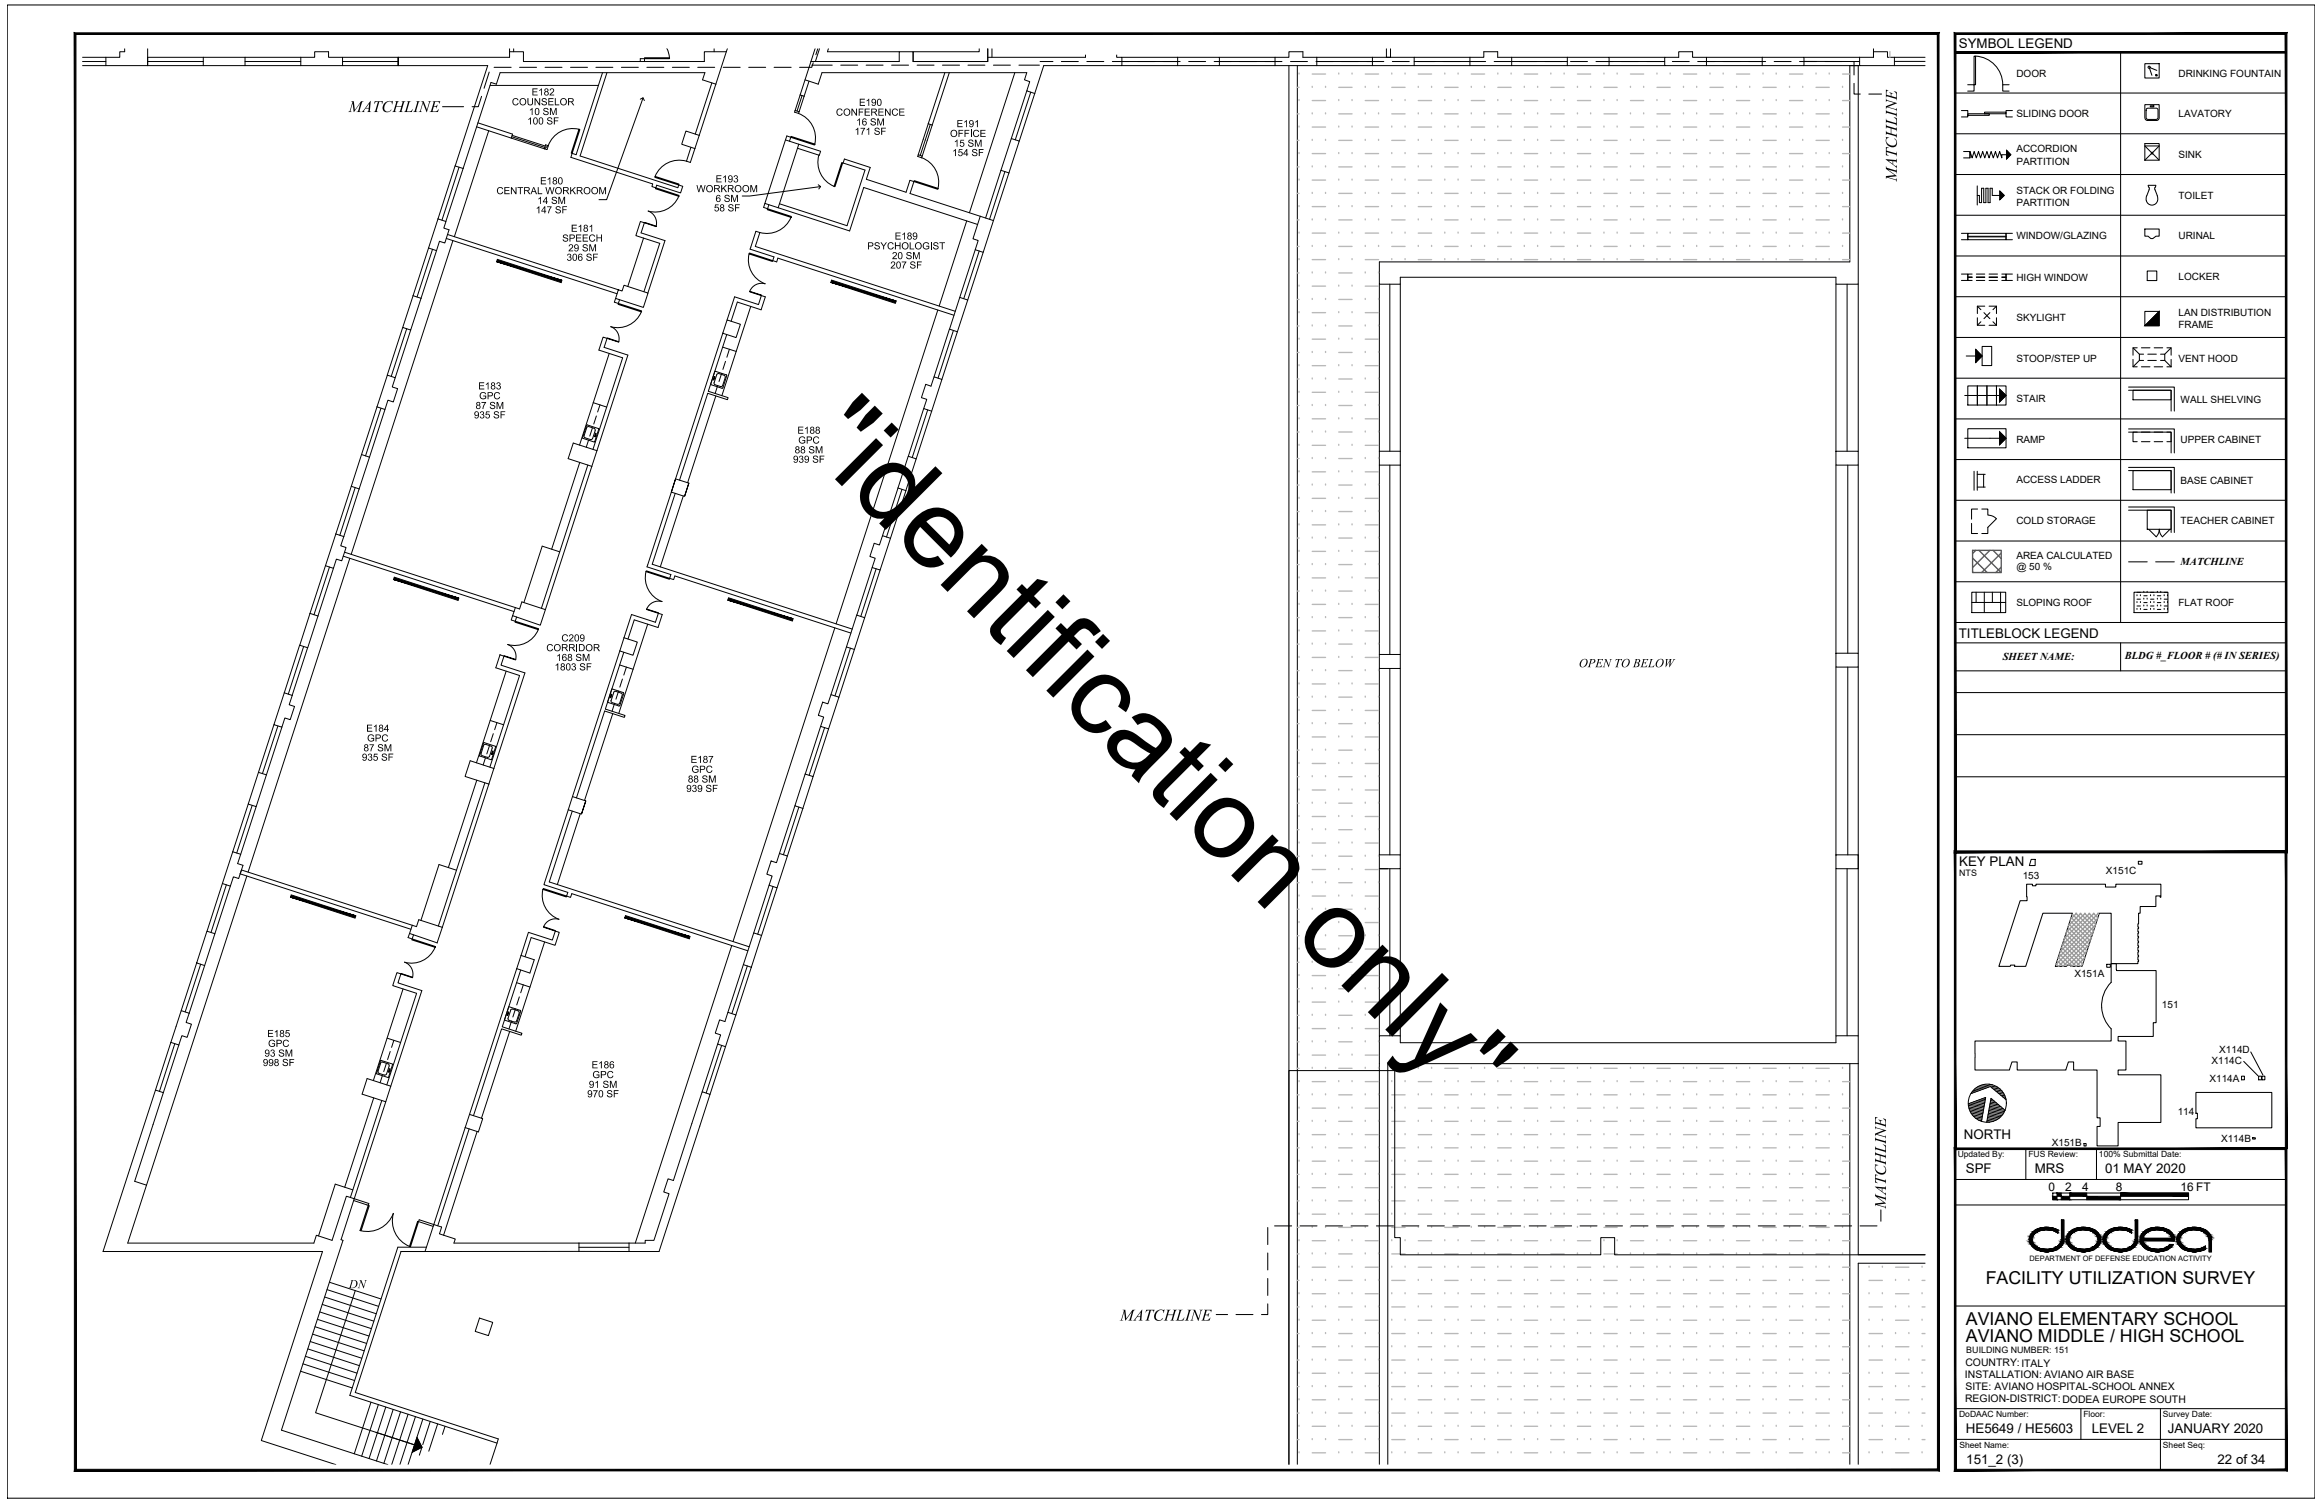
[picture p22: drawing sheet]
<svg xmlns="http://www.w3.org/2000/svg" width="432mm" height="279mm" viewBox="0 0 432 279" stroke-linecap="round" stroke-linejoin="round" font-family="sans-serif">
<defs><g id="words">
<text font-size="20.8" x="149.1" y="82.9" transform="rotate(45 149.1 82.9)">&quot;identification only&quot;</text>
<g font-size="3.4">
<text x="65" y="20.8">MATCHLINE</text>
<text x="352.9" y="33.6" transform="rotate(-90 352.9 33.6)">MATCHLINE</text>
<text x="350.9" y="224.7" transform="rotate(-90 350.9 224.7)">MATCHLINE</text>
<text x="208.5" y="245.7">MATCHLINE</text>
</g>
<g font-size="3.3">
<text x="369.4" y="238.9">FACILITY UTILIZATION SURVEY</text>
<text x="365.7" y="246.4">AVIANO ELEMENTARY SCHOOL</text>
<text x="365.7" y="249.6">AVIANO MIDDLE / HIGH SCHOOL</text>
</g>
<g font-size="2.5">
<text x="364.4" y="8.9">SYMBOL LEGEND</text>
<text x="364.4" y="118.7">TITLEBLOCK LEGEND</text>
<text x="293.7" y="124.1">OPEN TO BELOW</text>
<text x="364.5" y="161">KEY PLAN</text>
<text x="365.3" y="211.9">NORTH</text>
<text x="365.7" y="218.3">SPF</text>
<text x="378.5" y="218.3">MRS</text>
<text x="391.6" y="218.3">01 MAY 2020</text>
<text x="65" y="239.6">DN</text>
<text x="365.7" y="266.6">HE5649 / HE5603</text>
<text x="389.1" y="266.6">LEVEL 2</text>
<text x="403.3" y="266.6">JANUARY 2020</text>
<text x="365.8" y="272.3">151_2 (3)</text>
<text x="412.6" y="272.3">22 of 34</text>
</g>
<g font-size="2.2">
<text x="381.1" y="221.5">0</text>
<text x="384.2" y="221.5">2</text>
<text x="387.4" y="221.5">4</text>
<text x="393.6" y="221.5">8</text>
<text x="405.7" y="221.5">16 FT</text>
</g>
<g font-size="2.1">
<text x="98.9" y="17.8">E182</text>
<text x="95.2" y="19.6">COUNSELOR</text>
<text x="98.1" y="23.1">100 SF</text>
<text x="98.4" y="21.4">10 SM</text>
<text x="155.5" y="21.5">CONFERENCE</text>
<text x="159.3" y="23.3">16 SM</text>
<text x="159.8" y="19.7">E190</text>
<text x="178" y="23.7">E191</text>
<text x="159" y="25.1">171 SF</text>
<text x="176.7" y="25.5">OFFICE</text>
<text x="177.1" y="29">154 SF</text>
<text x="177.5" y="27.3">15 SM</text>
<text x="100.5" y="34.3">E180</text>
<text x="129.6" y="35.7">WORKROOM</text>
<text x="133.1" y="33.9">E193</text>
<text x="92.4" y="36.1">CENTRAL WORKROOM</text>
<text x="99.7" y="39.7">147 SF</text>
<text x="100" y="37.9">14 SM</text>
<text x="132.8" y="39.3">58 SF</text>
<text x="133.1" y="37.6">6 SM</text>
<text x="104.6" y="45">SPEECH</text>
<text x="105.7" y="46.8">29 SM</text>
<text x="106.2" y="43.1">E181</text>
<text x="161.3" y="46.4">PSYCHOLOGIST</text>
<text x="166.4" y="44.6">E189</text>
<text x="105.4" y="48.5">306 SF</text>
<text x="165.6" y="49.9">207 SF</text>
<text x="165.9" y="48.2">20 SM</text>
<text x="88.2" y="77.8">935 SF</text>
<text x="88.5" y="76.1">87 SM</text>
<text x="89" y="72.4">E183</text>
<text x="89.1" y="74.3">GPC</text>
<text x="148.4" y="80.7">E188</text>
<text x="148.5" y="82.5">GPC</text>
<text x="147.5" y="86.1">939 SF</text>
<text x="147.8" y="84.3">88 SM</text>
<text x="104.5" y="119.3">C209</text>
<text x="101.6" y="121.1">CORRIDOR</text>
<text x="103.2" y="124.7">1803 SF</text>
<text x="103.5" y="123">168 SM</text>
<text x="68.1" y="136.1">E184</text>
<text x="68.3" y="137.9">GPC</text>
<text x="67.3" y="141.5">935 SF</text>
<text x="67.6" y="139.8">87 SM</text>
<text x="128.5" y="141.9">E187</text>
<text x="128.6" y="143.8">GPC</text>
<text x="127.7" y="147.3">939 SF</text>
<text x="128" y="145.6">88 SM</text>
<text x="49.2" y="196.5">93 SM</text>
<text x="49.7" y="192.9">E185</text>
<text x="49.9" y="194.7">GPC</text>
<text x="48.9" y="198.3">998 SF</text>
<text x="109.6" y="202.4">91 SM</text>
<text x="110.1" y="198.7">E186</text>
<text x="110.2" y="200.5">GPC</text>
<text x="109.2" y="204.1">970 SF</text>
</g>
<g font-size="2">
<text x="405.7" y="105.1">MATCHLINE</text>
<text x="372.6" y="122.7">SHEET NAME:</text>
<text x="395.3" y="122.5">BLDG #_FLOOR # (# IN SERIES)</text>
</g>
<g font-size="1.9">
<text x="375.1" y="14.3">DOOR</text>
<text x="405.3" y="14.4">DRINKING FOUNTAIN</text>
<text x="375.1" y="21.8">SLIDING DOOR</text>
<text x="405.3" y="21.8">LAVATORY</text>
<text x="375.1" y="28.4">ACCORDION</text>
<text x="405.3" y="29.5">SINK</text>
<text x="375.1" y="30.6">PARTITION</text>
<text x="375.1" y="36.1">STACK OR FOLDING</text>
<text x="375.1" y="38.4">PARTITION</text>
<text x="405.3" y="37">TOILET</text>
<text x="375.1" y="44.5">WINDOW/GLAZING</text>
<text x="405.3" y="44.5">URINAL</text>
<text x="375.1" y="52.2">HIGH WINDOW</text>
<text x="405.3" y="52.1">LOCKER</text>
<text x="375.1" y="59.8">SKYLIGHT</text>
<text x="405.3" y="58.8">LAN DISTRIBUTION</text>
<text x="405.3" y="61.1">FRAME</text>
<text x="375.1" y="67.3">STOOP/STEP UP</text>
<text x="405.3" y="67.3">VENT HOOD</text>
<text x="375.1" y="74.8">STAIR</text>
<text x="405.7" y="74.9">WALL SHELVING</text>
<text x="375.1" y="82.5">RAMP</text>
<text x="405.7" y="82.5">UPPER CABINET</text>
<text x="375.1" y="89.9">ACCESS LADDER</text>
<text x="405.7" y="90">BASE CABINET</text>
<text x="375.1" y="97.6">COLD STORAGE</text>
<text x="405.7" y="97.5">TEACHER CABINET</text>
<text x="375.1" y="103.9">AREA CALCULATED</text>
<text x="375.1" y="106.1">@ 50 %</text>
<text x="375.1" y="112.7">SLOPING ROOF</text>
<text x="405.3" y="112.7">FLAT ROOF</text>
<text x="376.3" y="163.5">153</text>
<text x="391.8" y="162.5">X151C</text>
<text x="385.9" y="181.7">X151A</text>
<text x="402.2" y="187.4">151</text>
<text x="411.4" y="198">X114C</text>
<text x="412.9" y="195.8">X114D</text>
<text x="411" y="201.2">X114A</text>
<text x="405.1" y="207.3">114</text>
<text x="381.7" y="213.2">X151B</text>
<text x="413.2" y="212.4">X114B</text>
<text x="365.6" y="256.4">INSTALLATION: AVIANO AIR BASE</text>
<text x="365.6" y="254.2">COUNTRY:ITALY</text>
<text x="365.6" y="260.9">REGION-DISTRICT: DODEA EUROPE SOUTH</text>
<text x="365.6" y="258.6">SITE: AVIANO HOSPITAL-SCHOOL ANNEX</text>
</g>
<g font-size="1.7">
<text x="364.5" y="162.9">NTS</text>
<text x="365.8" y="251.7">BUILDING NUMBER: 151</text>
</g>
<g font-size="1.6">
<text x="364.2" y="215.3">Updated By:</text>
<text x="377.4" y="215.3">FUS Review:</text>
<text x="390.5" y="215.3">100% Submittal Date:</text>
<text x="364.5" y="263.6">DoDAAC Number:</text>
<text x="387.6" y="263.6">Floor:</text>
<text x="402.4" y="263.6">Survey Date:</text>
<text x="364.5" y="269.3">Sheet Name:</text>
<text x="402.4" y="269.3">Sheet Seq:</text>
</g>
<text font-size="1.4" x="377.5" y="234.6">DEPARTMENT OF DEFENSE EDUCATION ACTIVITY</text>
</g></defs>
<!-- layer: A-WALL-FULL-EXTR -->
<g fill="none" stroke="#000" stroke-width=".19">
<path d="M23.2 9v.6h-.9v1.1h-2.6v1.5h7.8v-3.2M37.8 10.7h7.8v1.5h-7.8zM56 10.7h2.5v-1.1h2.6v1.1h2.6v1.5h-7.7zM74.1 12.2h16.6l-6 18.7 1.5 .4 5.1-16 1 .4 .7-2.2h38.1M74.1 10.7h20.7v-1.1h2.6v1.8M74.1 12.2v-1.5v1.5M203.7 9.6h-1.8v1.1h-18.1M205.9 9.6h1.8v1.1h1v1.5h-14.5l-1.7 5.2-1.5-.5 .6-1.7-1-.3 .4-1.4M219.1 10.7h7.8v1.5h-7.8zM237.2 10.7h2.6v-1.1h2.6v1.1h2.6v1.5h-7.8zM255.3 10.7h7.8v1.5h-7.8zM273.5 10.7h2.5v-1.1h2.6v1.1h2.6v1.5h-7.7z"/>
<path d="M291.6 10.7h7.8v1.5h-7.8zM309.7 10.7h2.6v-1.1h2.6v1.1h2.6v1.5h-7.8zM327.8 10.7h7.8v1.5h-7.8zM345.7 12.2v40.7h-4.1v-1.3h-81.1v1.3h-3.9v-4.2h87.5v-36.5M346 10.7h2.5v-1.1h2.6v1.1h1.3v1.5h-6.4zM188.1 25.8l1.5 .4-1.9 6-1.5-.5zM76.8 55l1.5 .5-1.9 5.9-1.5-.5zM81.5 40.7l1.5 .5-.4 1.2 .9 .3-.7 2.5-1-.3-.6 1.7-1.5-.5zM178.6 55.3l1.4 .5-1.9 5.9-1.5-.5zM182.4 40.2l2.4 .8-1.9 5.9-1.5-.4 .6-1.8-1-.3zM72.1 69.8l1.4 .5-.5 1.7 1 .3-.8 2.5-1-.4-.6 1.8-1.5-.5zM172.2 71.5l1 .3 .6-1.7 1.4 .5-1.9 5.9-1.5-.5 .6-1.7-1-.3z"/>
<path d="M62.5 99.3l1.5 .5-.6 1.7 1 .3-.8 2.5-1-.3-.6 1.7-1.4-.5zM67.3 84.6l1.4 .4-1.9 5.9-1.4-.4zM169 84.9l1.4 .5-1.9 5.9-1.4-.5zM256.6 83.9h3.9v2.6h-3.9zM341.6 83.9h4.1v2.6h-4.1zM57.7 114.1l1.5 .5-2 5.9-1.4-.5zM159.4 114.4l1.5 .5-1.9 5.9-1.5-.5zM162.6 101.1l1 .3 .6-1.8 1.5 .5-2 5.9-1.4-.4 .5-1.8-1-.3zM52.9 128.9l1.5 .5-.6 1.7 1 .3-.8 2.5-1-.3-.6 1.7-1.4-.5zM153 130.6l1 .3 .6-1.7 1.5 .5-2 5.9-1.4-.5 .5-1.7-1-.3zM256.6 121.7h3.9v2.6h-3.9zM341.6 121.5h4.1v2.6h-4.1z"/>
<path d="M43.3 158.4l1.5 .5-.6 1.7 1 .4-.8 2.4-1-.3-.5 1.7-1.5-.4zM48.1 143.7l1.5 .4-1.9 5.9-1.5-.4zM149.8 144l1.5 .5-1.9 5.9-1.5-.5zM256.6 159h3.9v2.6h-3.9zM341.6 159h4.1v2.6h-4.1zM345.7 159v2.6M38.5 173.2l1.5 .5-1.9 5.9-1.5-.5zM44.9 161.8l-.2 .8M140.2 173.5l1.5 .5-1.9 5.9-1.5-.5zM143.5 160.2l1 .3 .5-1.7 1.5 .4-1.9 6-1.5-.5 .6-1.7-1-.4zM256.6 161.6h1.6M33.7 188l1.5 .5-.6 1.7 1 .3-.8 2.5-1-.3-.5 1.7-1.5-.5z"/>
<path d="M133.9 189.7l1 .3 .5-1.7 1.5 .5-1.9 5.9-1.5-.5 .6-1.7-1-.3zM259.5 199.2h-19.7v73.3M130.6 203.1l1.5 .5-9.5 29.2h-5.6v-1.6h3v-.5h1.7l2.8-8.6-1-.4 .8-2.4 1 .3zM259.5 206.6v23.6h1v3.2h37.3v-3.2h2.6v3.2h57.8M23.8 231.2h34.6l.5-1.4 2.9 .9 2.6-8.2 1.5 .5-2.4 7.6 .3 .1-11.4 35.3 19.8 6.5M27.3 220.5l-2.2-.8 5.3-16.4-1.5-.5-9.7 30h40.8l-11.4 35.2 13.9 4.5M80.7 227.8l1.5 .5-.4 1.2 2.9 1-.3 .7h23.3v1.6h-28.6zM345.7 233.4h12.5M345.7 235h12.5M256.6 272.5v-79.8h3.9v1.3h81.1v-1.3h4.1v5.2h-87.5v74.6"/>
</g>
<!-- layer: A-WALL-FULL-INTR -->
<g fill="none" stroke="#000" stroke-width=".19">
<path d="M27.5 10.7v1.5M94.8 9v.6M95.6 9v.6M112.9 13.5l-5 15.5 18.2 5.9 .2-.5 .7 .3-.4 1.2-4.4-1.4-.2 .4-.7-.2 .1-.5-15.2-4.9 .2-.8 .8 .3 4.9-15.3M119.1 11.4v-.5h.8v.5M131.1 13.5l-.4 1.4 2.5 .8M132.4 15.4l-3.1 9.5M132.9 9v.6M135.1 9.6h-4.1v1.8h-33.6M135.1 9.6l-5 15.6M135.3 9l-.2 .6M150.9 11.4l-2 6.3 .7 .2 .9-2.8"/>
<path d="M151.7 9l-.8 2.4M152.5 9l-.8 2.4M175.8 13.5l-3.1 9.5 .7 .3 3.2-9.8M183.8 9v2.4h-13.9v-1.8h-2.6v1.8h-16.4M184.5 9v1.7M191 13.5h-38.1l-.7 2.2-2.4-.8M203.7 9v.6M205.9 9v.6M239.8 12.2v260.3M241.4 12.2v260.3M257.9 9v1.7M258.7 9v1.7"/>
<path d="M88.9 22.9l6.4 2-.2 .8-6.4-2.1M101.5 26.9l.5 .2-.2 .7-.5-.1zM102 27.1l-.7 .6M128.5 27.4l-.8 2.6 .7 .2 .9-2.6M142.3 37.8l-.2 .8 .7 .2 .2-.7M144.8 38.6l13.3 4.4 2.6-8.1 21.2 6.9M145 37.9l12.6 4.1 3.3-10.4-4-1.3 .2-.7 4.8 1.6-.7 2.2 7.4 2.4 .7-2.3 .7 .3-.7 2.2 13.1 4.2M146.1 26l2.5 .8M146.9 26.3l.2-.8-.7-.2-4.1 12.5 2.5 .8M147.9 20.5l.8 .3-.1 .3-.8-.2zM148.6 26.8l4.1 1.3-.3 .8-4-1.3M148.6 26.8l-3.8 11.8"/>
<path d="M170.8 28.8l.8 .2-.1 .4-.8-.3zM83 44.4l31.8 10.2M83.3 43.6l31.7 10.3M114.5 55.5l-.2 .7 .7 .2 .3-.7M119.8 54.3l2.9-9-4.4-1.5 .8-2.6 .8 .2-.6 1.9 4.4 1.5-3.2 9.7M135.3 59.5l1.4-4.3 4.4 1.5 .5-1.7 .8 .2-.8 2.4-4.4-1.4-1.2 3.6M177.7 57.9l-37.2-12.1 .9-2.5-.8-.3-1.1 3.3 4.5 1.5-.2 .7 .7 .2 .2-.7 32.8 10.6M134.5 62l-8.8 27.1M135.2 62.2l-3.4 10.6 3.7 1.2-.2 .4-3.6-1.2-5.3 16.1M109.4 86.5l-8.7 26.6M110.1 86.8l-8.6 26.6M110.3 83.6l5.5-17-4.4-1.5 .8-2.4 .7 .2-.5 1.7 4.4 1.5-5.7 17.7"/>
<path d="M124.9 91.5l-4.5 13.9 4.4 1.5-.2 .7 .7 .2 .3-.7 32.7 10.7M125.6 91.8l-4.3 13.2 37.3 12M63.9 103.5l31.7 10.3M64.1 102.7l32.6 10.6M95.4 114.5l-.3 .8M96.1 114.8l-.2 .8-.8-.3M116.1 118.6l1.4-4.3 4.4 1.5 .6-1.7 .7 .2-.8 2.4-4.4-1.4-1.2 3.6M93 121.8l-.8 2.4 4.5 1.5-5.6 17M93 121.8l.8 .3-.6 1.6 4.5 1.5-5.8 17.8M93 121.8h.1M115.3 121.1l-8.8 27.1M116 121.3l-3.4 10.6 3.7 1.2-.1 .3-3.7-1.1-5.3 16.1"/>
<path d="M90.2 145.6l-8.7 26.7M90.9 145.9l-8.6 26.6M105.7 150.6l-4.5 14 4.4 1.4-.2 .7 .7 .2 .3-.7 32.7 10.7M106.5 150.9l-4.3 13.2 37.2 12M44.7 162.6l31.7 10.3M44.9 161.8l31.8 10.3M76.2 173.6l-.3 .8 .8 .3 .2-.8M96.9 177.7l1.4-4.3 4.5 1.5 .5-1.7 .7 .2-.7 2.4-4.5-1.4-1.1 3.6M96.1 180.2l-8.8 27.1M96.9 180.4l-3.5 10.6 3.7 1.2-.1 .4-3.7-1.2-5.2 16.1M259.5 199.2v7.4M344.1 197.9v74.6"/>
<path d="M345.7 197.9v35.5M71 204.7l-5.8 18.1M71.8 204.9l-5.9 18.1 2.7 .9-.1 .3-2.7-.9M72 201.8l5.5-17-4.4-1.5 .7-2.4 .8 .3-.6 1.6 4.5 1.5-5.8 17.7M86.5 209.8l-5.8 18-2.7-.9-.1 .3 2.7 .9M87.3 210l-5.9 18M27.3 220.5l-3.5 10.7M79.1 232.8h-4.5l-8.5 26.2 26.6 8.7-1.5 4.8M79.3 232h-5.3l-8.9 27.6 27.4 8.8M345.7 235v37.5"/>
</g>
<!-- layer: A-FLOR-CSWK -->
<g fill="none" stroke="#000" stroke-width=".19">
<path d="M91.2 15.9h20.1M154.1 9l-.2 .6h13.4M182.2 9v.6h-12.3v1.8h13.9v-2.4M188.8 13.5l-8.4 26.1M348.5 9v1.7M90.9 24.3l-6.4 19.7M84.3 44.8l-19 58.3M119.7 44.3l-2.9 9M139.7 57l-5.4 16.6M174.5 57.7l-19 58.3M179.8 41.1l-5.1 15.8M110.2 79.6l-.5 1.5"/>
<path d="M110.4 74.9l2.5 .8M110.9 77.4l-.4 1.5M111.6 75.3l-.4 1.3M113.3 65.7l-5.5 17.1M133.2 73.7l-5.3 16.1M133.5 71.7l-.5 1.5M134.3 69.5l-.5 1.5M134.4 64.6l2.6 .8M135 67.2l-.5 1.5M135.7 65l-.5 1.5M107.9 86l-5.3 16.2M109.5 81.9l-.4 1.3"/>
<path d="M127.1 92.3l-4.3 13.1M65.1 103.9l-18.9 58.3M104.1 102.7l-3.2-1.1-3.4 10.5M120.5 116.1l-5.4 16.6M155.3 116.8l-18.9 58.3M91.1 138.7l-.5 1.5M91.2 134l2.5 .8M91.8 136.5l-.5 1.5M92.4 134.4l-.4 1.3M94.2 124.9l-5.6 17M114 132.8l-5.3 16.1M114.3 130.8l-.4 1.5"/>
<path d="M115.1 128.6l-.5 1.5M115.3 123.7l2.5 .8M115.8 126.3l-.5 1.5M116.5 124.1l-.5 1.5M88.7 145.1l-5.3 16.3M90.3 141l-.4 1.3M107.9 151.4l-4.2 13.1M45.9 163l-18.6 57.5M84.9 161.9l-3.2-1.1-3.4 10.4M101.3 175.2l-5.4 16.6M136.1 175.9l-17.9 55.3M71.9 197.8l-.5 1.5"/>
<path d="M72 193.1l2.5 .8M72.6 195.6l-.5 1.5M73.3 193.5l-.5 1.3M75 184l-5.5 17M94.8 191.9l-5.2 16.1M95.2 189.9l-.5 1.5M95.9 187.7l-.5 1.5M96.1 182.8l2.5 .8M96.6 185.4l-.5 1.5M97.4 183.2l-.5 1.5M69.5 204.2l-5.4 16.6M71.1 200.1l-.4 1.3"/>
<path d="M88.8 210.5l-6.3 19.3M65.6 221.3l-3.2-1-3.1 9.6"/>
</g>
<!-- layer: A-DOOR-PRHT -->
<g fill="none" stroke="#000" stroke-width=".19">
<path d="M119.9 10.7h4.7v.2h-4.7zM124 9l.4 .9 .1 .8M107.7 24a4.9 4.9 0 0 0-5.7 3.1M107.7 24l.2 .1-1.5 4.4h-.1zM121.9 32.8l4.4 1.4v.2l-4.5-1.4zM122 34.9l4.3 1.5v.1l-4.3-1.4zM126.3 36.5a4.8 4.8 0 0 1-5.7 2.8 2.36 2.36 0 0 1 1.5 2.7M127.7 30a4.9 4.9 0 0 0-5.8 2.8M142.8 38.8l4.4 1.5v.1l-4.5-1.4zM147.2 25.4l4.4 1.4-.1 .2-4.4-1.5zM148.5 21.1a4.9 4.9 0 0 1 3.1 5.7M152.3 28.8a4.9 4.9 0 0 0 2.9 5.9"/>
<path d="M156.6 30.2l.2 .1-1.5 4.4h-.1zM170.1 33.6l4.4 1.4v.2l-4.5-1.4zM171.5 29.3a4.9 4.9 0 0 1 3 5.7M115 56.4l4.4 1.4-.1 .2-4.3-1.4zM119.3 58a4.8 4.8 0 0 1-5.7 2.8M119.9 41.4l2.2 .7v.1zM139.4 47.2a4.8 4.8 0 0 0 2.9 5.6 2.38 2.38 0 0 0-2.8 1.4M139.4 47.1l4.4 1.4-.1 .1-4.3-1.4zM139.5 54.2l2.2 .7-.1 .1zM147.2 40.4a4.9 4.9 0 0 1-5.9 2.8M113 62.9l2.1 .7zM113.6 60.8a2.38 2.38 0 0 1 1.5 2.8"/>
<path d="M94.4 119.9a2.38 2.38 0 0 1 1.5 2.8M95.9 115.6l4.3 1.4-.1 .1-4.3-1.4zM100.1 117.1a4.8 4.8 0 0 1-5.6 2.8M120.2 106.3a4.8 4.8 0 0 0 3 5.6 2.38 2.38 0 0 0-2.9 1.4M120.2 106.2l4.4 1.4-.1 .2-4.3-1.5zM120.3 113.3l2.2 .8zM93.8 122l2.1 .8zM76.7 174.7l4.3 1.4v.1l-4.4-1.4zM80.9 176.2a4.8 4.8 0 0 1-5.6 2.8 2.35 2.35 0 0 1 1.5 2.8M101 165.4a4.8 4.8 0 0 0 3 5.6 2.38 2.38 0 0 0-2.9 1.4M101.1 165.3l4.3 1.4v.1l-4.4-1.3zM101.2 172.4l2.1 .8-2.2-.7z"/>
<path d="M74.6 181.1l2.1 .8zM68.5 224.2l.2 .1-1.5 4.7-.2-.1zM73.2 225.7a5.1 5.1 0 0 1-6 3.2M73.2 225.7a5.1 5.1 0 0 0 3 6.1M77.7 227.2h.2l-1.5 4.7h-.2z"/>
</g>
<!-- layer: A-GLAZ-PRHT -->
<g fill="none" stroke="#000" stroke-width=".19">
<path d="M15.3 10.7h4.4M15.3 12.2h4.4M15.3 11.4h4.4M27.5 10.7h10.3M27.5 12.2h10.3M27.5 11.4h10.3M45.6 10.7h10.4M45.6 12.2h10.4M45.6 11.4h10.4M63.7 10.7h10.4M63.7 12.2h10.4M63.7 11.4h10.4"/>
<path d="M148.9 17.7l-1 2.8M149.2 17.8l-.9 2.9M149.6 17.9l-.9 2.9M191 16.9l-2.9 8.9M191.8 17.1l-2.9 8.9M192.5 17.4l-2.9 8.8M208.7 10.7h10.4M208.7 12.2h10.4M208.7 11.4h10.4M226.9 10.7h10.3M226.9 12.2h10.3M226.9 11.4h10.3"/>
<path d="M245 10.7h10.3M245 12.2h10.3M245 11.4h10.3M263.1 10.7h10.4M263.1 12.2h10.4M263.1 11.4h10.4M281.2 10.7h10.4M281.2 12.2h10.4M281.2 11.4h10.4M299.4 10.7h10.3M299.4 12.2h10.3M299.4 11.4h10.3"/>
<path d="M317.5 10.7h10.3M317.5 12.2h10.3M317.5 11.4h10.3M335.6 10.7h10.4M335.6 12.2h10.4M335.6 11.4h10.4M352.4 10.7h5.8M352.4 12.2h5.8M352.4 11.4h5.8M84.7 30.9l-3.2 9.8M85.4 31.1l-3.2 9.9M86.2 31.3l-3.3 9.9"/>
<path d="M95.1 25.7l6.2 2M95.2 25.4l6.2 2M95.3 25.2l6.1 2M172.7 23l-1.9 5.8M173.1 23.1l-1.9 5.8M173.4 23.3l-1.8 5.7M186.2 31.7l-2.8 8.8M187 31.9l-2.9 8.9M187.7 32.2l-2.9 8.8M79.7 46.1l-2.9 8.9M80.5 46.4l-2.9 8.8M81.2 46.6l-2.9 8.9"/>
<path d="M181.4 46.5l-2.8 8.8M182.2 46.7l-2.9 8.9M182.9 46.9l-2.9 8.9M256.6 52.9v31M258.6 52.9v31M260.5 52.9v31M341.6 52.9v31M343.6 52.9v31M345.7 52.9v31M70.1 75.7l-2.8 8.9M70.9 75.9l-2.9 8.9M71.6 76.2l-2.9 8.8"/>
<path d="M74.9 60.9l-2.9 8.9M75.7 61.1l-2.9 8.9M76.4 61.4l-2.9 8.9M171.8 76l-2.8 8.9M172.6 76.3l-2.9 8.8M173.3 76.5l-2.9 8.9M176.6 61.2l-2.8 8.9M177.4 61.5l-2.9 8.8M178.1 61.7l-2.9 8.9M65.4 90.5l-2.9 8.8M66.1 90.7l-2.9 8.9M66.8 90.9l-2.8 8.9"/>
<path d="M167.1 90.8l-2.9 8.8M167.8 91l-2.9 8.9M168.5 91.3l-2.8 8.8M256.6 86.5v35.2M258.6 86.5v35.2M260.5 86.5v35.2M341.6 86.5v35M343.8 86.5v35M345.7 86.5v35M60.6 105.2l-2.9 8.9M61.3 105.5l-2.9 8.9M62 105.7l-2.8 8.9"/>
<path d="M162.3 105.6l-2.9 8.8M163 105.8l-2.9 8.9M163.7 106l-2.8 8.9M51 134.8l-2.9 8.9M51.7 135l-2.9 8.9M52.4 135.3l-2.8 8.8M55.7 120l-2.8 8.9M56.5 120.3l-2.9 8.8M57.2 120.5l-2.9 8.9M152.7 135.1l-2.9 8.9M153.4 135.4l-2.9 8.8M154.1 135.6l-2.8 8.9"/>
<path d="M157.5 120.3l-2.9 8.9M158.2 120.6l-2.9 8.8M159 120.8l-2.9 8.9M256.6 124.3v34.7M258.6 124.3v34.7M260.5 124.3v34.7M341.6 124.1v35M343.8 124.1v34.9M345.7 124.1v35M46.2 149.6l-2.9 8.8M46.9 149.8l-2.9 8.9M47.7 150l-2.9 8.9"/>
<path d="M147.9 149.9l-2.9 8.9M148.6 150.1l-2.9 8.9M149.4 150.4l-2.9 8.8M36.6 179.1l-2.9 8.9M37.3 179.4l-2.8 8.8M38.1 179.6l-2.9 8.9M41.4 164.4l-2.9 8.8M42.1 164.6l-2.8 8.9M42.9 164.8l-2.9 8.9M138.3 179.4l-2.9 8.9M139 179.7l-2.8 8.8M139.8 179.9l-2.9 8.9"/>
<path d="M143.1 164.7l-2.9 8.8M143.8 164.9l-2.8 8.9M144.6 165.2l-2.9 8.8M256.6 161.6v31.1M258.6 161.6v31.1M260.5 161.6v31.1M341.6 161.6v31.1M343.6 161.6v31.1M345.7 161.6v31.1M31.8 193.9l-2.9 8.9M32.5 194.1l-2.8 8.9M33.3 194.4l-2.9 8.9"/>
<path d="M133.5 194.2l-2.9 8.9M134.3 194.5l-2.9 8.8M135 194.7l-2.9 8.9M107.7 231.2h9.3M107.7 232.8h9.3M107.7 232h9.3"/>
</g>
<!-- layer: A-COLS-ENCL -->
<g fill="none" stroke="#000" stroke-width=".19">
<path d="M127.6 24.4l2.5 .8-.8 2.4-2.5-.8zM115 53.9l.7 .2 .4-1 4.5 1.4-.9 2.7-5.2-1.7zM135.3 59.5l2.4 .8-.8 2.5-2.4-.8zM106.7 82.4l4.4 1.4-1 3-4.4-1.5zM124.9 91.5l2.5 .8M124.9 91.5l.8-2.4-.8 2.4M125.7 89.1l2.5 .8-.8 2.4 .8-2.4M95.9 113l-.5 1.5 5.1 1.8 1-2.9-4.4-1.4-.4 1.3M116.1 118.6l2.5 .8-.8 2.5-2.5-.8zM87.5 141.5l4.4 1.5-1 2.9-4.4-1.5zM109 149l-.8 2.4 .8-2.4-2.5-.8-.8 2.4 2.5 .8M76.2 173.6l.5-1.5 .8 .3 .4-1.3 4.4 1.4-1 2.9"/>
<path d="M76.2 173.6l5.2 1.8M98.6 181l.8-2.5-2.5-.8-.8 2.5 2.5 .8M68.3 200.6l4.4 1.4-.9 2.9-4.4-1.4zM87.3 207.3l2.5 .8-.8 2.5-2.5-.8zM89.2 245.2l2.5 .8-.8 2.4-2.5-.7z"/>
</g>
<!-- layer: A-ROOF-SPCL -->
<g fill="none" stroke="#b9b9b9" stroke-width=".25">
<path d="M241.4 16.2h.3M241.7 13.8h.1M241.7 18.7h.1M244.1 16.2h.1M244.1 13.8h2.5M244.1 18.7h2.5M246.6 16.2h.1M249.1 13.8h.1M249.1 18.7h.1M249.1 16.2h2.4M251.5 13.8h.1M251.5 18.7h.1"/>
<path d="M254 16.2h.1M254 13.8h2.5M254 18.7h2.5M256.5 16.2h.1M258.9 13.8h.1M258.9 18.7h.1M258.9 16.2h2.5M261.4 13.8h.1M261.4 18.7h.1M263.9 16.2h.1M263.9 13.8h2.4M263.9 18.7h2.4"/>
<path d="M266.3 16.2h.1M268.8 13.8h.1M268.8 18.7h.1M268.8 16.2h2.5M271.3 13.8h.1M271.3 18.7h.1M273.7 16.2h.1M273.7 13.8h2.5M273.7 18.7h2.5M276.2 16.2h.1M278.7 13.8h.1M278.7 18.7h.1"/>
<path d="M278.7 16.2h2.4M281.1 13.8h.1M281.1 18.7h.1M283.6 16.2h.1M283.6 13.8h2.5M283.6 18.7h2.5M286.1 16.2h.1M288.5 13.8h.1M288.5 18.7h.1M288.5 16.2h2.5M291 13.8h.1M291 18.7h.1"/>
<path d="M293.5 16.2h.1M293.5 13.8h2.4M293.5 18.7h2.4M295.9 16.2h.1M298.4 13.8h.1M298.4 18.7h.1M298.4 16.2h2.5M300.9 13.8h.1M300.9 18.7h.1M303.3 16.2h.1M303.3 13.8h2.5M303.3 18.7h2.5"/>
<path d="M305.8 16.2h.1M308.3 13.8h.1M308.3 18.7h.1M308.3 16.2h2.4M310.7 13.8h.1M310.7 18.7h.1M313.2 16.2h.1M313.2 13.8h2.5M313.2 18.7h2.5M315.7 16.2h.1M318.1 13.8h.1M318.1 18.7h.1"/>
<path d="M318.1 16.2h2.5M320.6 13.8h.1M320.6 18.7h.1M323.1 16.2h.1M323.1 13.8h2.4M323.1 18.7h2.4M325.5 16.2h.1M328 13.8h.1M328 18.7h.1M328 16.2h2.4M330.4 13.8h.1M330.4 18.7h.1"/>
<path d="M332.9 16.2h.1M332.9 13.8h2.5M332.9 18.7h2.5M335.4 16.2h.1M337.9 13.8h.1M337.9 18.7h.1M337.9 16.2h2.4M340.3 13.8h.1M340.3 18.7h.1M342.8 16.2h.1M342.8 13.8h1.3M342.8 18.7h1.3"/>
<path d="M351.6 9.6v1.1M241.4 21.2h.3M241.4 26.1h.3M241.4 31h.3M241.4 36h.3M241.7 23.6h.1M241.7 28.6h.1M241.7 33.5h.1M241.7 38.4h.1M244.1 21.2h.1M244.1 26.1h.1M244.1 31h.1"/>
<path d="M244.1 36h.1M244.1 23.6h2.5M244.1 28.6h2.5M244.1 33.5h2.5M244.1 38.4h2.5M246.6 21.2h.1M246.6 26.1h.1M246.6 31h.1M246.6 36h.1M249.1 23.6h.1M249.1 28.6h.1M249.1 33.5h.1"/>
<path d="M249.1 38.4h.1M249.1 21.2h2.4M249.1 26.1h2.4M249.1 31h2.4M249.1 36h2.4M251.5 23.6h.1M251.5 28.6h.1M251.5 33.5h.1M251.5 38.4h.1M254 21.2h.1M254 26.1h.1M254 31h.1"/>
<path d="M254 36h.1M254 23.6h2.5M254 28.6h2.5M254 33.5h2.5M254 38.4h2.5M256.5 21.2h.1M256.5 26.1h.1M256.5 31h.1M256.5 36h.1M258.9 23.6h.1M258.9 28.6h.1M258.9 33.5h.1"/>
<path d="M258.9 38.4h.1M258.9 21.2h2.5M258.9 26.1h2.5M258.9 31h2.5M258.9 36h2.5M261.4 23.6h.1M261.4 28.6h.1M261.4 33.5h.1M261.4 38.4h.1M263.9 21.2h.1M263.9 26.1h.1M263.9 31h.1"/>
<path d="M263.9 36h.1M263.9 23.6h2.4M263.9 28.6h2.4M263.9 33.5h2.4M263.9 38.4h2.4M266.3 21.2h.1M266.3 26.1h.1M266.3 31h.1M266.3 36h.1M268.8 23.6h.1M268.8 28.6h.1M268.8 33.5h.1"/>
<path d="M268.8 38.4h.1M268.8 21.2h2.5M268.8 26.1h2.5M268.8 31h2.5M268.8 36h2.5M271.3 23.6h.1M271.3 28.6h.1M271.3 33.5h.1M271.3 38.4h.1M273.7 21.2h.1M273.7 26.1h.1M273.7 31h.1"/>
<path d="M273.7 36h.1M273.7 23.6h2.5M273.7 28.6h2.5M273.7 33.5h2.5M273.7 38.4h2.5M276.2 21.2h.1M276.2 26.1h.1M276.2 31h.1M276.2 36h.1M278.7 23.6h.1M278.7 28.6h.1M278.7 33.5h.1"/>
<path d="M278.7 38.4h.1M278.7 21.2h2.4M278.7 26.1h2.4M278.7 31h2.4M278.7 36h2.4M281.1 23.6h.1M281.1 28.6h.1M281.1 33.5h.1M281.1 38.4h.1M283.6 21.2h.1M283.6 26.1h.1M283.6 31h.1"/>
<path d="M283.6 36h.1M283.6 23.6h2.5M283.6 28.6h2.5M283.6 33.5h2.5M283.6 38.4h2.5M286.1 21.2h.1M286.1 26.1h.1M286.1 31h.1M286.1 36h.1M288.5 23.6h.1M288.5 28.6h.1M288.5 33.5h.1"/>
<path d="M288.5 38.4h.1M288.5 21.2h2.5M288.5 26.1h2.5M288.5 31h2.5M288.5 36h2.5M291 23.6h.1M291 28.6h.1M291 33.5h.1M291 38.4h.1M293.5 21.2h.1M293.5 26.1h.1M293.5 31h.1"/>
<path d="M293.5 36h.1M293.5 23.6h2.4M293.5 28.6h2.4M293.5 33.5h2.4M293.5 38.4h2.4M295.9 21.2h.1M295.9 26.1h.1M295.9 31h.1M295.9 36h.1M298.4 23.6h.1M298.4 28.6h.1M298.4 33.5h.1"/>
<path d="M298.4 38.4h.1M298.4 21.2h2.5M298.4 26.1h2.5M298.4 31h2.5M298.4 36h2.5M300.9 23.6h.1M300.9 28.6h.1M300.9 33.5h.1M300.9 38.4h.1M303.3 21.2h.1M303.3 26.1h.1M303.3 31h.1"/>
<path d="M303.3 36h.1M303.3 23.6h2.5M303.3 28.6h2.5M303.3 33.5h2.5M303.3 38.4h2.5M305.8 21.2h.1M305.8 26.1h.1M305.8 31h.1M305.8 36h.1M308.3 23.6h.1M308.3 28.6h.1M308.3 33.5h.1"/>
<path d="M308.3 38.4h.1M308.3 21.2h2.4M308.3 26.1h2.4M308.3 31h2.4M308.3 36h2.4M310.7 23.6h.1M310.7 28.6h.1M310.7 33.5h.1M310.7 38.4h.1M313.2 21.2h.1M313.2 26.1h.1M313.2 31h.1"/>
<path d="M313.2 36h.1M313.2 23.6h2.5M313.2 28.6h2.5M313.2 33.5h2.5M313.2 38.4h2.5M315.7 21.2h.1M315.7 26.1h.1M315.7 31h.1M315.7 36h.1M318.1 23.6h.1M318.1 28.6h.1M318.1 33.5h.1"/>
<path d="M318.1 38.4h.1M318.1 21.2h2.5M318.1 26.1h2.5M318.1 31h2.5M318.1 36h2.5M320.6 23.6h.1M320.6 28.6h.1M320.6 33.5h.1M320.6 38.4h.1M323.1 21.2h.1M323.1 26.1h.1M323.1 31h.1"/>
<path d="M323.1 36h.1M323.1 23.6h2.4M323.1 28.6h2.4M323.1 33.5h2.4M323.1 38.4h2.4M325.5 21.2h.1M325.5 26.1h.1M325.5 31h.1M325.5 36h.1M328 23.6h.1M328 28.6h.1M328 33.5h.1"/>
<path d="M328 38.4h.1M328 21.2h2.4M328 26.1h2.4M328 31h2.4M328 36h2.4M330.4 23.6h.1M330.4 28.6h.1M330.4 33.5h.1M330.4 38.4h.1M332.9 21.2h.1M332.9 26.1h.1M332.9 31h.1"/>
<path d="M332.9 36h.1M332.9 23.6h2.5M332.9 28.6h2.5M332.9 33.5h2.5M332.9 38.4h2.5M335.4 21.2h.1M335.4 26.1h.1M335.4 31h.1M335.4 36h.1M337.9 23.6h.1M337.9 28.6h.1M337.9 33.5h.1"/>
<path d="M337.9 38.4h.1M337.9 21.2h2.4M337.9 26.1h2.4M337.9 31h2.4M337.9 36h2.4M340.3 23.6h.1M340.3 28.6h.1M340.3 33.5h.1M340.3 38.4h.1M342.8 21.2h.1M342.8 26.1h.1M342.8 31h.1"/>
<path d="M342.8 36h.1M342.8 23.6h1.3M342.8 28.6h1.3M342.8 33.5h1.3M342.8 38.4h1.3M241.4 40.9h.3M241.4 45.8h.3M241.4 50.8h.3M241.4 55.7h.3M241.7 43.4h.1M241.7 48.3h.1M241.7 53.2h.1"/>
<path d="M241.7 58.2h.1M244.1 40.9h.1M244.1 45.8h.1M244.1 50.8h.1M244.1 55.7h.1M244.1 43.4h2.5M244.1 48.3h2.5M244.1 53.2h2.5M244.1 58.2h2.5M246.6 40.9h.1M246.6 45.8h.1M246.6 50.8h.1"/>
<path d="M246.6 55.7h.1M249.1 43.4h.1M249.1 48.3h.1M249.1 53.2h.1M249.1 58.2h.1M249.1 40.9h2.4M249.1 45.8h2.4M249.1 50.8h2.4M249.1 55.7h2.4M251.5 43.4h.1M251.5 48.3h.1M251.5 53.2h.1"/>
<path d="M251.5 58.2h.1M254 40.9h.1M254 45.8h.1M254 50.8h.1M254 55.7h.1M254 43.4h2.5M254 48.3h2.5M254 53.2h2.5M254 58.2h2.5M256.5 40.9h.1M256.5 45.8h.1M256.5 50.8h.1"/>
<path d="M256.5 55.7h.1M258.9 43.4h.1M258.9 48.3h.1M258.9 40.9h2.5M258.9 45.8h2.5M261.4 43.4h.1M261.4 48.3h.1M263.9 40.9h.1M263.9 45.8h.1M263.9 43.4h2.4M263.9 48.3h2.4M266.3 40.9h.1"/>
<path d="M266.3 45.8h.1M268.8 43.4h.1M268.8 48.3h.1M268.8 40.9h2.5M268.8 45.8h2.5M271.3 43.4h.1M271.3 48.3h.1M273.7 40.9h.1M273.7 45.8h.1M273.7 43.4h2.5M273.7 48.3h2.5M276.2 40.9h.1"/>
<path d="M276.2 45.8h.1M278.7 43.4h.1M278.7 48.3h.1M278.7 40.9h2.4M278.7 45.8h2.4M281.1 43.4h.1M281.1 48.3h.1M283.6 40.9h.1M283.6 45.8h.1M283.6 43.4h2.5M283.6 48.3h2.5M286.1 40.9h.1"/>
<path d="M286.1 45.8h.1M288.5 43.4h.1M288.5 48.3h.1M288.5 40.9h2.5M288.5 45.8h2.5M291 43.4h.1M291 48.3h.1M293.5 40.9h.1M293.5 45.8h.1M293.5 43.4h2.4M293.5 48.3h2.4M295.9 40.9h.1"/>
<path d="M295.9 45.8h.1M298.4 43.4h.1M298.4 48.3h.1M298.4 40.9h2.5M298.4 45.8h2.5M300.9 43.4h.1M300.9 48.3h.1M303.3 40.9h.1M303.3 45.8h.1M303.3 43.4h2.5M303.3 48.3h2.5M305.8 40.9h.1"/>
<path d="M305.8 45.8h.1M308.3 43.4h.1M308.3 48.3h.1M308.3 40.9h2.4M308.3 45.8h2.4M310.7 43.4h.1M310.7 48.3h.1M313.2 40.9h.1M313.2 45.8h.1M313.2 43.4h2.5M313.2 48.3h2.5M315.7 40.9h.1"/>
<path d="M315.7 45.8h.1M318.1 43.4h.1M318.1 48.3h.1M318.1 40.9h2.5M318.1 45.8h2.5M320.6 43.4h.1M320.6 48.3h.1M323.1 40.9h.1M323.1 45.8h.1M323.1 43.4h2.4M323.1 48.3h2.4M325.5 40.9h.1"/>
<path d="M325.5 45.8h.1M328 43.4h.1M328 48.3h.1M328 40.9h2.4M328 45.8h2.4M330.4 43.4h.1M330.4 48.3h.1M332.9 40.9h.1M332.9 45.8h.1M332.9 43.4h2.5M332.9 48.3h2.5M335.4 40.9h.1"/>
<path d="M335.4 45.8h.1M337.9 43.4h.1M337.9 48.3h.1M337.9 40.9h2.4M337.9 45.8h2.4M340.3 43.4h.1M340.3 48.3h.1M342.8 40.9h.1M342.8 45.8h.1M342.8 43.4h1.3M342.8 48.3h1.3M241.4 60.6h.3"/>
<path d="M241.4 65.6h.3M241.4 70.5h.3M241.4 75.4h.3M241.7 63.1h.1M241.7 68h.1M241.7 73h.1M241.7 77.9h.1M244.1 60.6h.1M244.1 65.6h.1M244.1 70.5h.1M244.1 75.4h.1M244.1 63.1h2.5"/>
<path d="M244.1 68h2.5M244.1 73h2.5M244.1 77.9h2.5M246.6 60.6h.1M246.6 65.6h.1M246.6 70.5h.1M246.6 75.4h.1M249.1 63.1h.1M249.1 68h.1M249.1 73h.1M249.1 77.9h.1M249.1 60.6h2.4"/>
<path d="M249.1 65.6h2.4M249.1 70.5h2.4M249.1 75.4h2.4M251.5 63.1h.1M251.5 68h.1M251.5 73h.1M251.5 77.9h.1M254 60.6h.1M254 65.6h.1M254 70.5h.1M254 75.4h.1M254 63.1h2.5"/>
<path d="M254 68h2.5M254 73h2.5M254 77.9h2.5M256.5 60.6h.1M256.5 65.6h.1M256.5 70.5h.1M256.5 75.4h.1M241.4 80.4h.3M241.4 85.3h.3M241.4 90.2h.3M241.4 95.2h.3M241.7 82.8h.1"/>
<path d="M241.7 87.8h.1M241.7 92.7h.1M241.7 97.6h.1M244.1 80.4h.1M244.1 85.3h.1M244.1 90.2h.1M244.1 95.2h.1M244.1 82.8h2.5M244.1 87.8h2.5M244.1 92.7h2.5M244.1 97.6h2.5M246.6 80.4h.1"/>
<path d="M246.6 85.3h.1M246.6 90.2h.1M246.6 95.2h.1M249.1 82.8h.1M249.1 87.8h.1M249.1 92.7h.1M249.1 97.6h.1M249.1 80.4h2.4M249.1 85.3h2.4M249.1 90.2h2.4M249.1 95.2h2.4M251.5 82.8h.1"/>
<path d="M251.5 87.8h.1M251.5 92.7h.1M251.5 97.6h.1M254 80.4h.1M254 85.3h.1M254 90.2h.1M254 95.2h.1M254 82.8h2.5M254 87.8h2.5M254 92.7h2.5M254 97.6h2.5M256.5 80.4h.1"/>
<path d="M256.5 85.3h.1M256.5 90.2h.1M256.5 95.2h.1M241.4 100.1h.3M241.4 105h.3M241.4 110h.3M241.4 114.9h.3M241.4 119.8h.3M241.7 102.6h.1M241.7 107.5h.1M241.7 112.4h.1M241.7 117.4h.1"/>
<path d="M244.1 100.1h.1M244.1 105h.1M244.1 110h.1M244.1 114.9h.1M244.1 119.8h.1M244.1 102.6h2.5M244.1 107.5h2.5M244.1 112.4h2.5M244.1 117.4h2.5M246.6 100.1h.1M246.6 105h.1M246.6 110h.1"/>
<path d="M246.6 114.9h.1M246.6 119.8h.1M249.1 102.6h.1M249.1 107.5h.1M249.1 112.4h.1M249.1 117.4h.1M249.1 100.1h2.4M249.1 105h2.4M249.1 110h2.4M249.1 114.9h2.4M249.1 119.8h2.4M251.5 102.6h.1"/>
<path d="M251.5 107.5h.1M251.5 112.4h.1M251.5 117.4h.1M254 100.1h.1M254 105h.1M254 110h.1M254 114.9h.1M254 119.8h.1M254 102.6h2.5M254 107.5h2.5M254 112.4h2.5M254 117.4h2.5"/>
<path d="M256.5 100.1h.1M256.5 105h.1M256.5 110h.1M256.5 114.9h.1M256.5 119.8h.1M241.4 124.7h.3M241.4 129.7h.3M241.4 134.6h.3M241.4 139.5h.3M241.7 122.3h.1M241.7 127.2h.1M241.7 132.2h.1"/>
<path d="M241.7 137.1h.1M244.1 124.7h.1M244.1 129.7h.1M244.1 134.6h.1M244.1 139.5h.1M244.1 122.3h2.5M244.1 127.2h2.5M244.1 132.2h2.5M244.1 137.1h2.5M246.6 124.7h.1M246.6 129.7h.1M246.6 134.6h.1"/>
<path d="M246.6 139.5h.1M249.1 122.3h.1M249.1 127.2h.1M249.1 132.2h.1M249.1 137.1h.1M249.1 124.7h2.4M249.1 129.7h2.4M249.1 134.6h2.4M249.1 139.5h2.4M251.5 122.3h.1M251.5 127.2h.1M251.5 132.2h.1"/>
<path d="M251.5 137.1h.1M254 124.7h.1M254 129.7h.1M254 134.6h.1M254 139.5h.1M254 122.3h2.5M254 127.2h2.5M254 132.2h2.5M254 137.1h2.5M256.5 124.7h.1M256.5 129.7h.1M256.5 134.6h.1"/>
<path d="M256.5 139.5h.1M241.4 144.5h.3M241.4 149.4h.3M241.4 154.3h.3M241.4 159.3h.3M241.7 142h.1M241.7 147h.1M241.7 151.9h.1M241.7 156.8h.1M244.1 144.5h.1M244.1 149.4h.1M244.1 154.3h.1"/>
<path d="M244.1 159.3h.1M244.1 142h2.5M244.1 147h2.5M244.1 151.9h2.5M244.1 156.8h2.5M246.6 144.5h.1M246.6 149.4h.1M246.6 154.3h.1M246.6 159.3h.1M249.1 142h.1M249.1 147h.1M249.1 151.9h.1"/>
<path d="M249.1 156.8h.1M249.1 144.5h2.4M249.1 149.4h2.4M249.1 154.3h2.4M249.1 159.3h2.4M251.5 142h.1M251.5 147h.1M251.5 151.9h.1M251.5 156.8h.1M254 144.5h.1M254 149.4h.1M254 154.3h.1"/>
<path d="M254 159.3h.1M254 142h2.5M254 147h2.5M254 151.9h2.5M254 156.8h2.5M256.5 144.5h.1M256.5 149.4h.1M256.5 154.3h.1M256.5 159.3h.1M241.4 164.2h.3M241.4 169.1h.3M241.4 174.1h.3"/>
<path d="M241.4 179h.3M241.7 161.7h.1M241.7 166.7h.1M241.7 171.6h.1M241.7 176.5h.1M244.1 164.2h.1M244.1 169.1h.1M244.1 174.1h.1M244.1 179h.1M244.1 161.7h2.5M244.1 166.7h2.5M244.1 171.6h2.5"/>
<path d="M244.1 176.5h2.5M246.6 164.2h.1M246.6 169.1h.1M246.6 174.1h.1M246.6 179h.1M249.1 161.7h.1M249.1 166.7h.1M249.1 171.6h.1M249.1 176.5h.1M249.1 164.2h2.4M249.1 169.1h2.4M249.1 174.1h2.4"/>
<path d="M249.1 179h2.4M251.5 161.7h.1M251.5 166.7h.1M251.5 171.6h.1M251.5 176.5h.1M254 164.2h.1M254 169.1h.1M254 174.1h.1M254 179h.1M254 161.7h2.5M254 166.7h2.5M254 171.6h2.5"/>
<path d="M254 176.5h2.5M256.5 164.2h.1M256.5 169.1h.1M256.5 174.1h.1M256.5 179h.1M241.4 198.7h.3M241.4 183.9h.3M241.4 188.9h.3M241.4 193.8h.3M241.7 181.5h.1M241.7 186.4h.1M241.7 191.3h.1"/>
<path d="M241.7 196.3h.1M244.1 183.9h.1M244.1 188.9h.1M244.1 193.8h.1M244.1 198.7h.1M244.1 181.5h2.5M244.1 186.4h2.5M244.1 191.3h2.5M244.1 196.3h2.5M246.6 183.9h.1M246.6 188.9h.1M246.6 193.8h.1"/>
<path d="M246.6 198.7h.1M249.1 181.5h.1M249.1 186.4h.1M249.1 191.3h.1M249.1 196.3h.1M249.1 198.7h2.4M249.1 183.9h2.4M249.1 188.9h2.4M249.1 193.8h2.4M251.5 181.5h.1M251.5 186.4h.1M251.5 191.3h.1"/>
<path d="M251.5 196.3h.1M254 183.9h.1M254 188.9h.1M254 193.8h.1M254 198.7h.1M254 181.5h2.5M254 186.4h2.5M254 191.3h2.5M254 196.3h2.5M256.5 183.9h.1M256.5 188.9h.1M256.5 193.8h.1"/>
<path d="M256.5 198.7h.1M258.9 198.7h2.5M263.9 198.7h.1M266.3 198.7h.1M268.8 198.7h2.5M273.7 198.7h.1M276.2 198.7h.1M278.7 198.7h2.4M283.6 198.7h.1M286.1 198.7h.1M288.5 198.7h2.5M293.5 198.7h.1"/>
<path d="M295.9 198.7h.1M298.4 198.7h2.5M303.3 198.7h.1M305.8 198.7h.1M308.3 198.7h2.4M313.2 198.7h.1M315.7 198.7h.1M318.1 198.7h2.5M323.1 198.7h.1M325.5 198.7h.1M328 198.7h2.4M332.9 198.7h.1"/>
<path d="M335.4 198.7h.1M337.9 198.7h2.4M342.8 198.7h.1M241.4 203.7h.3M241.4 208.6h.3M241.4 213.5h.3M241.4 218.5h.3M241.7 201.2h.1M241.7 206.1h.1M241.7 211.1h.1M241.7 216h.1M244.1 203.7h.1"/>
<path d="M244.1 208.6h.1M244.1 213.5h.1M244.1 218.5h.1M244.1 201.2h2.5M244.1 206.1h2.5M244.1 211.1h2.5M244.1 216h2.5M246.6 203.7h.1M246.6 208.6h.1M246.6 213.5h.1M246.6 218.5h.1M249.1 201.2h.1"/>
<path d="M249.1 206.1h.1M249.1 211.1h.1M249.1 216h.1M249.1 203.7h2.4M249.1 208.6h2.4M249.1 213.5h2.4M249.1 218.5h2.4M251.5 201.2h.1M251.5 206.1h.1M251.5 211.1h.1M251.5 216h.1M254 203.7h.1"/>
<path d="M254 208.6h.1M254 213.5h.1M254 218.5h.1M254 201.2h2.5M254 206.1h2.5M254 211.1h2.5M254 216h2.5M256.5 203.7h.1M256.5 208.6h.1M256.5 213.5h.1M256.5 218.5h.1M258.9 201.2h.1"/>
<path d="M258.9 206.1h.1M258.9 211.1h.1M258.9 216h.1M258.9 203.7h2.5M258.9 208.6h2.5M258.9 213.5h2.5M258.9 218.5h2.5M261.4 201.2h.1M261.4 206.1h.1M261.4 211.1h.1M261.4 216h.1M263.9 203.7h.1"/>
<path d="M263.9 208.6h.1M263.9 213.5h.1M263.9 218.5h.1M263.9 201.2h2.4M263.9 206.1h2.4M263.9 211.1h2.4M263.9 216h2.4M266.3 203.7h.1M266.3 208.6h.1M266.3 213.5h.1M266.3 218.5h.1M268.8 201.2h.1"/>
<path d="M268.8 206.1h.1M268.8 211.1h.1M268.8 216h.1M268.8 203.7h2.5M268.8 208.6h2.5M268.8 213.5h2.5M268.8 218.5h2.5M271.3 201.2h.1M271.3 206.1h.1M271.3 211.1h.1M271.3 216h.1M273.7 203.7h.1"/>
<path d="M273.7 208.6h.1M273.7 213.5h.1M273.7 218.5h.1M273.7 201.2h2.5M273.7 206.1h2.5M273.7 211.1h2.5M273.7 216h2.5M276.2 203.7h.1M276.2 208.6h.1M276.2 213.5h.1M276.2 218.5h.1M278.7 201.2h.1"/>
<path d="M278.7 206.1h.1M278.7 211.1h.1M278.7 216h.1M278.7 203.7h2.4M278.7 208.6h2.4M278.7 213.5h2.4M278.7 218.5h2.4M281.1 201.2h.1M281.1 206.1h.1M281.1 211.1h.1M281.1 216h.1M283.6 203.7h.1"/>
<path d="M283.6 208.6h.1M283.6 213.5h.1M283.6 218.5h.1M283.6 201.2h2.5M283.6 206.1h2.5M283.6 211.1h2.5M283.6 216h2.5M286.1 203.7h.1M286.1 208.6h.1M286.1 213.5h.1M286.1 218.5h.1M288.5 201.2h.1"/>
<path d="M288.5 206.1h.1M288.5 211.1h.1M288.5 216h.1M288.5 203.7h2.5M288.5 208.6h2.5M288.5 213.5h2.5M288.5 218.5h2.5M291 201.2h.1M291 206.1h.1M291 211.1h.1M291 216h.1M293.5 203.7h.1"/>
<path d="M293.5 208.6h.1M293.5 213.5h.1M293.5 218.5h.1M293.5 201.2h2.4M293.5 206.1h2.4M293.5 211.1h2.4M293.5 216h2.4M295.9 203.7h.1M295.9 208.6h.1M295.9 213.5h.1M295.9 218.5h.1M298.4 201.2h.1"/>
<path d="M298.4 206.1h.1M298.4 211.1h.1M298.4 216h.1M298.4 203.7h2.5M298.4 208.6h2.5M298.4 213.5h2.5M298.4 218.5h2.5M300.9 201.2h.1M300.9 206.1h.1M300.9 211.1h.1M300.9 216h.1M303.3 203.7h.1"/>
<path d="M303.3 208.6h.1M303.3 213.5h.1M303.3 218.5h.1M303.3 201.2h2.5M303.3 206.1h2.5M303.3 211.1h2.5M303.3 216h2.5M305.8 203.7h.1M305.8 208.6h.1M305.8 213.5h.1M305.8 218.5h.1M308.3 201.2h.1"/>
<path d="M308.3 206.1h.1M308.3 211.1h.1M308.3 216h.1M308.3 203.7h2.4M308.3 208.6h2.4M308.3 213.5h2.4M308.3 218.5h2.4M310.7 201.2h.1M310.7 206.1h.1M310.7 211.1h.1M310.7 216h.1M313.2 203.7h.1"/>
<path d="M313.2 208.6h.1M313.2 213.5h.1M313.2 218.5h.1M313.2 201.2h2.5M313.2 206.1h2.5M313.2 211.1h2.5M313.2 216h2.5M315.7 203.7h.1M315.7 208.6h.1M315.7 213.5h.1M315.7 218.5h.1M318.1 201.2h.1"/>
<path d="M318.1 206.1h.1M318.1 211.1h.1M318.1 216h.1M318.1 203.7h2.5M318.1 208.6h2.5M318.1 213.5h2.5M318.1 218.5h2.5M320.6 201.2h.1M320.6 206.1h.1M320.6 211.1h.1M320.6 216h.1M323.1 203.7h.1"/>
<path d="M323.1 208.6h.1M323.1 213.5h.1M323.1 218.5h.1M323.1 201.2h2.4M323.1 206.1h2.4M323.1 211.1h2.4M323.1 216h2.4M325.5 203.7h.1M325.5 208.6h.1M325.5 213.5h.1M325.5 218.5h.1M328 201.2h.1"/>
<path d="M328 206.1h.1M328 211.1h.1M328 216h.1M328 203.7h2.4M328 208.6h2.4M328 213.5h2.4M328 218.5h2.4M330.4 201.2h.1M330.4 206.1h.1M330.4 211.1h.1M330.4 216h.1M332.9 203.7h.1"/>
<path d="M332.9 208.6h.1M332.9 213.5h.1M332.9 218.5h.1M332.9 201.2h2.5M332.9 206.1h2.5M332.9 211.1h2.5M332.9 216h2.5M335.4 203.7h.1M335.4 208.6h.1M335.4 213.5h.1M335.4 218.5h.1M337.9 201.2h.1"/>
<path d="M337.9 206.1h.1M337.9 211.1h.1M337.9 216h.1M337.9 203.7h2.4M337.9 208.6h2.4M337.9 213.5h2.4M337.9 218.5h2.4M340.3 201.2h.1M340.3 206.1h.1M340.3 211.1h.1M340.3 216h.1M342.8 203.7h.1"/>
<path d="M342.8 208.6h.1M342.8 213.5h.1M342.8 218.5h.1M342.8 201.2h1.3M342.8 206.1h1.3M342.8 211.1h1.3M342.8 216h1.3M241.4 238.2h.3M241.4 223.4h.3M241.4 228.3h.3M241.4 233.2h.3M241.7 220.9h.1"/>
<path d="M241.7 225.9h.1M241.7 230.8h.1M241.7 235.7h.1M244.1 223.4h.1M244.1 228.3h.1M244.1 233.2h.1M244.1 238.2h.1M244.1 235.7h2.5M244.1 220.9h2.5M244.1 225.9h2.5M244.1 230.8h2.5M246.6 223.4h.1"/>
<path d="M246.6 228.3h.1M246.6 233.2h.1M246.6 238.2h.1M249.1 220.9h.1M249.1 225.9h.1M249.1 230.8h.1M249.1 235.7h.1M249.1 238.2h2.4M249.1 223.4h2.4M249.1 228.3h2.4M249.1 233.2h2.4M251.5 220.9h.1"/>
<path d="M251.5 225.9h.1M251.5 230.8h.1M251.5 235.7h.1M254 223.4h.1M254 228.3h.1M254 233.2h.1M254 238.2h.1M254 235.7h2.5M254 220.9h2.5M254 225.9h2.5M254 230.8h2.5M256.5 223.4h.1"/>
<path d="M256.5 228.3h.1M256.5 233.2h.1M256.5 238.2h.1M258.9 220.9h.1M258.9 225.9h.1M258.9 230.8h.1M258.9 235.7h.1M258.9 238.2h2.5M258.9 223.4h2.5M258.9 228.3h2.5M258.9 233.2h2.5M261.4 220.9h.1"/>
<path d="M261.4 225.9h.1M261.4 230.8h.1M261.4 235.7h.1M263.9 223.4h.1M263.9 228.3h.1M263.9 233.2h.1M263.9 238.2h.1M263.9 235.7h2.4M263.9 220.9h2.4M263.9 225.9h2.4M263.9 230.8h2.4M266.3 223.4h.1"/>
<path d="M266.3 228.3h.1M266.3 233.2h.1M266.3 238.2h.1M268.8 220.9h.1M268.8 225.9h.1M268.8 230.8h.1M268.8 235.7h.1M268.8 238.2h2.5M268.8 223.4h2.5M268.8 228.3h2.5M268.8 233.2h2.5M271.3 220.9h.1"/>
<path d="M271.3 225.9h.1M271.3 230.8h.1M271.3 235.7h.1M273.7 223.4h.1M273.7 228.3h.1M273.7 233.2h.1M273.7 238.2h.1M273.7 235.7h2.5M273.7 220.9h2.5M273.7 225.9h2.5M273.7 230.8h2.5M276.2 223.4h.1"/>
<path d="M276.2 228.3h.1M276.2 233.2h.1M276.2 238.2h.1M278.7 220.9h.1M278.7 225.9h.1M278.7 230.8h.1M278.7 235.7h.1M278.7 238.2h2.4M278.7 223.4h2.4M278.7 228.3h2.4M278.7 233.2h2.4M281.1 220.9h.1"/>
<path d="M281.1 225.9h.1M281.1 230.8h.1M281.1 235.7h.1M283.6 223.4h.1M283.6 228.3h.1M283.6 233.2h.1M283.6 238.2h.1M283.6 235.7h2.5M283.6 220.9h2.5M283.6 225.9h2.5M283.6 230.8h2.5M286.1 223.4h.1"/>
<path d="M286.1 228.3h.1M286.1 233.2h.1M286.1 238.2h.1M288.5 220.9h.1M288.5 225.9h.1M288.5 230.8h.1M288.5 235.7h.1M288.5 238.2h2.5M288.5 223.4h2.5M288.5 228.3h2.5M288.5 233.2h2.5M291 220.9h.1"/>
<path d="M291 225.9h.1M291 230.8h.1M291 235.7h.1M293.5 223.4h.1M293.5 228.3h.1M293.5 233.2h.1M293.5 238.2h.1M293.5 235.7h2.4M293.5 220.9h2.4M293.5 225.9h2.4M293.5 230.8h2.4M295.9 223.4h.1"/>
<path d="M295.9 228.3h.1M295.9 233.2h.1M295.9 238.2h.1M298.4 220.9h.1M298.4 225.9h.1M298.4 230.8h.1M298.4 235.7h.1M298.4 238.2h2.5M298.4 223.4h2.5M298.4 228.3h2.5M298.4 233.2h2.5M300.9 220.9h.1"/>
<path d="M300.9 225.9h.1M300.9 230.8h.1M300.9 235.7h.1M303.3 223.4h.1M303.3 228.3h.1M303.3 233.2h.1M303.3 238.2h.1M303.3 235.7h2.5M303.3 220.9h2.5M303.3 225.9h2.5M303.3 230.8h2.5M305.8 223.4h.1"/>
<path d="M305.8 228.3h.1M305.8 233.2h.1M305.8 238.2h.1M308.3 220.9h.1M308.3 225.9h.1M308.3 230.8h.1M308.3 235.7h.1M308.3 238.2h2.4M308.3 223.4h2.4M308.3 228.3h2.4M308.3 233.2h2.4M310.7 220.9h.1"/>
<path d="M310.7 225.9h.1M310.7 230.8h.1M310.7 235.7h.1M313.2 223.4h.1M313.2 228.3h.1M313.2 233.2h.1M313.2 238.2h.1M313.2 235.7h2.5M313.2 220.9h2.5M313.2 225.9h2.5M313.2 230.8h2.5M315.7 223.4h.1"/>
<path d="M315.7 228.3h.1M315.7 233.2h.1M315.7 238.2h.1M318.1 220.9h.1M318.1 225.9h.1M318.1 230.8h.1M318.1 235.7h.1M318.1 238.2h2.5M318.1 223.4h2.5M318.1 228.3h2.5M318.1 233.2h2.5M320.6 220.9h.1"/>
<path d="M320.6 225.9h.1M320.6 230.8h.1M320.6 235.7h.1M323.1 223.4h.1M323.1 228.3h.1M323.1 233.2h.1M323.1 238.2h.1M323.1 235.7h2.4M323.1 220.9h2.4M323.1 225.9h2.4M323.1 230.8h2.4M325.5 223.4h.1"/>
<path d="M325.5 228.3h.1M325.5 233.2h.1M325.5 238.2h.1M328 220.9h.1M328 225.9h.1M328 230.8h.1M328 235.7h.1M328 238.2h2.4M328 223.4h2.4M328 228.3h2.4M328 233.2h2.4M330.4 220.9h.1"/>
<path d="M330.4 225.9h.1M330.4 230.8h.1M330.4 235.7h.1M332.9 223.4h.1M332.9 228.3h.1M332.9 233.2h.1M332.9 238.2h.1M332.9 235.7h2.5M332.9 220.9h2.5M332.9 225.9h2.5M332.9 230.8h2.5M335.4 223.4h.1"/>
<path d="M335.4 228.3h.1M335.4 233.2h.1M335.4 238.2h.1M337.9 220.9h.1M337.9 225.9h.1M337.9 230.8h.1M337.9 235.7h.1M337.9 238.2h2.4M337.9 223.4h2.4M337.9 228.3h2.4M337.9 233.2h2.4M340.3 220.9h.1"/>
<path d="M340.3 225.9h.1M340.3 230.8h.1M340.3 235.7h.1M342.8 223.4h.1M342.8 228.3h.1M342.8 233.2h.1M342.8 238.2h.1M342.8 235.7h1.3M342.8 220.9h1.3M342.8 225.9h1.3M342.8 230.8h1.3M347.7 235.7h.1"/>
<path d="M347.7 238.2h2.5M350.2 235.7h.1M352.7 238.2h.1M352.7 235.7h2.4M355.1 238.2h.1M357.6 235.7h.1M357.6 238.2h.6M241.4 243.1h.3M241.4 248.1h.3M241.4 253h.3M241.4 257.9h.3M241.7 240.7h.1"/>
<path d="M241.7 245.6h.1M241.7 250.5h.1M241.7 255.5h.1M244.1 243.1h.1M244.1 248.1h.1M244.1 253h.1M244.1 257.9h.1M244.1 240.7h2.5M244.1 245.6h2.5M244.1 250.5h2.5M244.1 255.5h2.5M246.6 243.1h.1"/>
<path d="M246.6 248.1h.1M246.6 253h.1M246.6 257.9h.1M249.1 240.7h.1M249.1 245.6h.1M249.1 250.5h.1M249.1 255.5h.1M249.1 243.1h2.4M249.1 248.1h2.4M249.1 253h2.4M249.1 257.9h2.4M251.5 240.7h.1"/>
<path d="M251.5 245.6h.1M251.5 250.5h.1M251.5 255.5h.1M254 243.1h.1M254 248.1h.1M254 253h.1M254 257.9h.1M254 240.7h2.5M254 245.6h2.5M254 250.5h2.5M254 255.5h2.5M256.5 243.1h.1"/>
<path d="M256.5 248.1h.1M256.5 253h.1M256.5 257.9h.1M258.9 240.7h.1M258.9 245.6h.1M258.9 250.5h.1M258.9 255.5h.1M258.9 243.1h2.5M258.9 248.1h2.5M258.9 253h2.5M258.9 257.9h2.5M261.4 240.7h.1"/>
<path d="M261.4 245.6h.1M261.4 250.5h.1M261.4 255.5h.1M263.9 243.1h.1M263.9 248.1h.1M263.9 253h.1M263.9 257.9h.1M263.9 240.7h2.4M263.9 245.6h2.4M263.9 250.5h2.4M263.9 255.5h2.4M266.3 243.1h.1"/>
<path d="M266.3 248.1h.1M266.3 253h.1M266.3 257.9h.1M268.8 240.7h.1M268.8 245.6h.1M268.8 250.5h.1M268.8 255.5h.1M268.8 243.1h2.5M268.8 248.1h2.5M268.8 253h2.5M268.8 257.9h2.5M271.3 240.7h.1"/>
<path d="M271.3 245.6h.1M271.3 250.5h.1M271.3 255.5h.1M273.7 243.1h.1M273.7 248.1h.1M273.7 253h.1M273.7 257.9h.1M273.7 240.7h2.5M273.7 245.6h2.5M273.7 250.5h2.5M273.7 255.5h2.5M276.2 243.1h.1"/>
<path d="M276.2 248.1h.1M276.2 253h.1M276.2 257.9h.1M278.7 240.7h.1M278.7 245.6h.1M278.7 250.5h.1M278.7 255.5h.1M278.7 243.1h2.4M278.7 248.1h2.4M278.7 253h2.4M278.7 257.9h2.4M281.1 240.7h.1"/>
<path d="M281.1 245.6h.1M281.1 250.5h.1M281.1 255.5h.1M283.6 243.1h.1M283.6 248.1h.1M283.6 253h.1M283.6 257.9h.1M283.6 240.7h2.5M283.6 245.6h2.5M283.6 250.5h2.5M283.6 255.5h2.5M286.1 243.1h.1"/>
<path d="M286.1 248.1h.1M286.1 253h.1M286.1 257.9h.1M288.5 240.7h.1M288.5 245.6h.1M288.5 250.5h.1M288.5 255.5h.1M288.5 243.1h2.5M288.5 248.1h2.5M288.5 253h2.5M288.5 257.9h2.5M291 240.7h.1"/>
<path d="M291 245.6h.1M291 250.5h.1M291 255.5h.1M293.5 243.1h.1M293.5 248.1h.1M293.5 253h.1M293.5 257.9h.1M293.5 240.7h2.4M293.5 245.6h2.4M293.5 250.5h2.4M293.5 255.5h2.4M295.9 243.1h.1"/>
<path d="M295.9 248.1h.1M295.9 253h.1M295.9 257.9h.1M298.4 240.7h.1M298.4 245.6h.1M298.4 250.5h.1M298.4 255.5h.1M298.4 243.1h2.5M298.4 248.1h2.5M298.4 253h2.5M298.4 257.9h2.5M300.9 240.7h.1"/>
<path d="M300.9 245.6h.1M300.9 250.5h.1M300.9 255.5h.1M303.3 243.1h.1M303.3 248.1h.1M303.3 253h.1M303.3 257.9h.1M303.3 240.7h2.5M303.3 245.6h2.5M303.3 250.5h2.5M303.3 255.5h2.5M305.8 243.1h.1"/>
<path d="M305.8 248.1h.1M305.8 253h.1M305.8 257.9h.1M308.3 240.7h.1M308.3 245.6h.1M308.3 250.5h.1M308.3 255.5h.1M308.3 243.1h2.4M308.3 248.1h2.4M308.3 253h2.4M308.3 257.9h2.4M310.7 240.7h.1"/>
<path d="M310.7 245.6h.1M310.7 250.5h.1M310.7 255.5h.1M313.2 243.1h.1M313.2 248.1h.1M313.2 253h.1M313.2 257.9h.1M313.2 240.7h2.5M313.2 245.6h2.5M313.2 250.5h2.5M313.2 255.5h2.5M315.7 243.1h.1"/>
<path d="M315.7 248.1h.1M315.7 253h.1M315.7 257.9h.1M318.1 240.7h.1M318.1 245.6h.1M318.1 250.5h.1M318.1 255.5h.1M318.1 243.1h2.5M318.1 248.1h2.5M318.1 253h2.5M318.1 257.9h2.5M320.6 240.7h.1"/>
<path d="M320.6 245.6h.1M320.6 250.5h.1M320.6 255.5h.1M323.1 243.1h.1M323.1 248.1h.1M323.1 253h.1M323.1 257.9h.1M323.1 240.7h2.4M323.1 245.6h2.4M323.1 250.5h2.4M323.1 255.5h2.4M325.5 243.1h.1"/>
<path d="M325.5 248.1h.1M325.5 253h.1M325.5 257.9h.1M328 240.7h.1M328 245.6h.1M328 250.5h.1M328 255.5h.1M328 243.1h2.4M328 248.1h2.4M328 253h2.4M328 257.9h2.4M330.4 240.7h.1"/>
<path d="M330.4 245.6h.1M330.4 250.5h.1M330.4 255.5h.1M332.9 243.1h.1M332.9 248.1h.1M332.9 253h.1M332.9 257.9h.1M332.9 240.7h2.5M332.9 245.6h2.5M332.9 250.5h2.5M332.9 255.5h2.5M335.4 243.1h.1"/>
<path d="M335.4 248.1h.1M335.4 253h.1M335.4 257.9h.1M337.9 240.7h.1M337.9 245.6h.1M337.9 250.5h.1M337.9 255.5h.1M337.9 243.1h2.4M337.9 248.1h2.4M337.9 253h2.4M337.9 257.9h2.4M340.3 240.7h.1"/>
<path d="M340.3 245.6h.1M340.3 250.5h.1M340.3 255.5h.1M342.8 243.1h.1M342.8 248.1h.1M342.8 253h.1M342.8 257.9h.1M342.8 240.7h1.3M342.8 245.6h1.3M342.8 250.5h1.3M342.8 255.5h1.3M347.7 240.7h.1"/>
<path d="M347.7 245.6h.1M347.7 250.5h.1M347.7 255.5h.1M347.7 243.1h2.5M347.7 248.1h2.5M347.7 253h2.5M347.7 257.9h2.5M350.2 240.7h.1M350.2 245.6h.1M350.2 250.5h.1M350.2 255.5h.1M352.7 243.1h.1"/>
<path d="M352.7 248.1h.1M352.7 253h.1M352.7 257.9h.1M352.7 240.7h2.4M352.7 245.6h2.4M352.7 250.5h2.4M352.7 255.5h2.4M355.1 243.1h.1M355.1 248.1h.1M355.1 253h.1M355.1 257.9h.1M357.6 240.7h.1"/>
<path d="M357.6 245.6h.1M357.6 250.5h.1M357.6 255.5h.1M357.6 243.1h.6M357.6 248.1h.6M357.6 253h.6M357.6 257.9h.6M241.4 262.9h.3M241.4 267.8h.3M241.7 260.4h.1M241.7 265.3h.1M241.7 270.2h.1"/>
<path d="M244.1 262.9h.1M244.1 267.8h.1M244.1 260.4h2.5M244.1 265.3h2.5M244.1 270.2h2.5M246.6 262.9h.1M246.6 267.8h.1M249.1 260.4h.1M249.1 265.3h.1M249.1 270.2h.1M249.1 262.9h2.4M249.1 267.8h2.4"/>
<path d="M251.5 260.4h.1M251.5 265.3h.1M251.5 270.2h.1M254 262.9h.1M254 267.8h.1M254 260.4h2.5M254 265.3h2.5M254 270.2h2.5M256.5 262.9h.1M256.5 267.8h.1M258.9 260.4h.1M258.9 265.3h.1"/>
<path d="M258.9 270.2h.1M258.9 262.9h2.5M258.9 267.8h2.5M261.4 260.4h.1M261.4 265.3h.1M261.4 270.2h.1M263.9 262.9h.1M263.9 267.8h.1M263.9 260.4h2.4M263.9 265.3h2.4M263.9 270.2h2.4M266.3 262.9h.1"/>
<path d="M266.3 267.8h.1M268.8 260.4h.1M268.8 265.3h.1M268.8 270.2h.1M268.8 262.9h2.5M268.8 267.8h2.5M271.3 260.4h.1M271.3 265.3h.1M271.3 270.2h.1M273.7 262.9h.1M273.7 267.8h.1M273.7 260.4h2.5"/>
<path d="M273.7 265.3h2.5M273.7 270.2h2.5M276.2 262.9h.1M276.2 267.8h.1M278.7 260.4h.1M278.7 265.3h.1M278.7 270.2h.1M278.7 262.9h2.4M278.7 267.8h2.4M281.1 260.4h.1M281.1 265.3h.1M281.1 270.2h.1"/>
<path d="M283.6 262.9h.1M283.6 267.8h.1M283.6 260.4h2.5M283.6 265.3h2.5M283.6 270.2h2.5M286.1 262.9h.1M286.1 267.8h.1M288.5 260.4h.1M288.5 265.3h.1M288.5 270.2h.1M288.5 262.9h2.5M288.5 267.8h2.5"/>
<path d="M291 260.4h.1M291 265.3h.1M291 270.2h.1M293.5 262.9h.1M293.5 267.8h.1M293.5 260.4h2.4M293.5 265.3h2.4M293.5 270.2h2.4M295.9 262.9h.1M295.9 267.8h.1M298.4 260.4h.1M298.4 265.3h.1"/>
<path d="M298.4 270.2h.1M298.4 262.9h2.5M298.4 267.8h2.5M300.9 260.4h.1M300.9 265.3h.1M300.9 270.2h.1M303.3 262.9h.1M303.3 267.8h.1M303.3 260.4h2.5M303.3 265.3h2.5M303.3 270.2h2.5M305.8 262.9h.1"/>
<path d="M305.8 267.8h.1M308.3 260.4h.1M308.3 265.3h.1M308.3 270.2h.1M308.3 262.9h2.4M308.3 267.8h2.4M310.7 260.4h.1M310.7 265.3h.1M310.7 270.2h.1M313.2 262.9h.1M313.2 267.8h.1M313.2 260.4h2.5"/>
<path d="M313.2 265.3h2.5M313.2 270.2h2.5M315.7 262.9h.1M315.7 267.8h.1M318.1 260.4h.1M318.1 265.3h.1M318.1 270.2h.1M318.1 262.9h2.5M318.1 267.8h2.5M320.6 260.4h.1M320.6 265.3h.1M320.6 270.2h.1"/>
<path d="M323.1 262.9h.1M323.1 267.8h.1M323.1 260.4h2.4M323.1 265.3h2.4M323.1 270.2h2.4M325.5 262.9h.1M325.5 267.8h.1M328 260.4h.1M328 265.3h.1M328 270.2h.1M328 262.9h2.4M328 267.8h2.4"/>
<path d="M330.4 260.4h.1M330.4 265.3h.1M330.4 270.2h.1M332.9 262.9h.1M332.9 267.8h.1M332.9 260.4h2.5M332.9 265.3h2.5M332.9 270.2h2.5M335.4 262.9h.1M335.4 267.8h.1M337.9 260.4h.1M337.9 265.3h.1"/>
<path d="M337.9 270.2h.1M337.9 262.9h2.4M337.9 267.8h2.4M340.3 260.4h.1M340.3 265.3h.1M340.3 270.2h.1M342.8 262.9h.1M342.8 267.8h.1M342.8 260.4h1.3M342.8 265.3h1.3M342.8 270.2h1.3M347.7 260.4h.1"/>
<path d="M347.7 265.3h.1M347.7 270.2h.1M347.7 262.9h2.5M347.7 267.8h2.5M350.2 260.4h.1M350.2 265.3h.1M350.2 270.2h.1M352.7 262.9h.1M352.7 267.8h.1M352.7 260.4h2.4M352.7 265.3h2.4M352.7 270.2h2.4"/>
<path d="M355.1 262.9h.1M355.1 267.8h.1M357.6 260.4h.1M357.6 265.3h.1M357.6 270.2h.1M357.6 262.9h.6M357.6 267.8h.6"/>
</g>
<!-- layer: A-ANNO-SYMB -->
<path d="M66.1 240.1l-7.4 22.7 19.8 6.4M69.9 266.4l7.2 2.4M77.6 267.4l.9 1.8-1.8 .9z" fill="none" stroke="#000" stroke-width=".19"/>
<!-- layer: A-FLOR-STRS -->
<g fill="none" stroke="#000" stroke-width=".19">
<path d="M60.8 239.9l9.6 3.1M61.3 238.5l9.6 3.1M55.9 255.1l9.6 3.1M56.4 253.7l9.6 3.1M56.8 252.3l9.6 3.1M57.3 250.9l9.6 3.1M57.7 249.5l9.6 3.2M58.2 248.2l9.5 3.1M58.6 246.8l9.6 3.1M59 245.4l9.7 3.1M59.5 244l9.6 3.2M60 242.6l9.5 3.2"/>
<path d="M60.4 241.3l9.6 3.1M69 260.8l-3.1 9.6M70.4 261.3l-3.1 9.6M71.8 261.7l-3.1 9.6M73.1 262.2l-3.1 9.6M74.5 262.6l-3.1 9.6M75.9 263.1l-3 9.4M77.3 263.5l-2.9 9M78.5 269.2l-.5 1.5M78.7 264l-2.8 8.5M80 264.4l-1.4 4.3M81.4 264.9l-1.6 5.1"/>
<path d="M82.8 265.3l-.5 1.5"/>
</g>
<!-- layer: G-ANNO-MATC -->
<g fill="none" stroke="#000" stroke-width=".19">
<path d="M82.3 19.8h3.9M89.6 17.9l-.6 1.9h-1.2M91 13.4l-.9 3M91.9 12.5h3.2M96.7 12.5h3.1M101.4 12.5h3.2M106.1 12.5h3.2M110.9 12.5h3.1M115.6 12.5h3.2M120.3 12.5h3.2M125.1 12.5h3.1M129.8 12.5h3.2"/>
<path d="M134.5 12.5h3.2M139.3 12.5h3.1M144 12.5h3.2M151 12.1h3.8M151.3 11.7l-.3 .8h-2.2M152.2 9l-.4 1.2M156.4 12.1h3.2M161.1 12.1h3.2M165.9 12.1h3.1M170.6 12.1h3.2M175.3 12.1h3.2M180.1 12.1h3.1"/>
<path d="M184.8 12.1h3.2M189.6 12.1h3.8M193.5 11.4h2.4M197.5 11.4h3.1M202.2 11.4h3.2M206.9 11.4h3.2M211.7 11.4h3.1M216.4 11.4h3.2M221.1 11.4h3.2M225.9 11.4h3.1M230.6 11.4h3.2M235.3 11.4h3.2"/>
<path d="M240.1 11.4h3.1M244.8 11.4h3.2M249.5 11.4h3.2M254.3 11.4h3.1M259 11.4h3.2M263.8 11.4h3.1M268.5 11.4h3.1M273.2 11.4h3.2M278 11.4h3.1M282.7 11.4h3.1M287.4 11.4h3.2M292.2 11.4h3.1"/>
<path d="M296.9 11.4h3.2M301.6 11.4h3.2M306.4 11.4h3.1M311.1 11.4h3.2M315.8 11.4h3.2M320.6 11.4h3.1M325.3 11.4h3.2M330.1 11.4h3.1M334.8 11.4h3.1M339.5 11.4h3.2M344.3 11.4h.6v2.5M344.9 15.5v2h1.2"/>
<path d="M347.7 17.5h2.3M235.9 228.3v3.2M235.9 233.1v3.1M235.9 237.8v3.2M237.1 228h3.2M241.9 228h3.1M246.6 228h3.2M251.3 228h3.2M256.1 228h3.1M260.8 228h3.2M265.5 228h3.2M270.3 228h3.1"/>
<path d="M275 228h3.2M279.8 228h3.1M284.5 228h3.1M289.2 228h3.2M294 228h3.1M298.7 228h3.2M303.4 228h3.2M308.2 228h3.1M312.9 228h3.2M317.6 228h3.2M322.4 228h3.1M327.1 228h3.2"/>
<path d="M331.8 228h3.2M336.6 228h3.1M341.3 228h3.2M346 228h3.2M349.9 225.1v2.1M229.9 244.5h3.2M235.9 242.5v2h-1.2"/>
</g>
<!-- layer: A-FLOR-FIXT -->
<g fill="none" stroke="#000" stroke-width=".19">
<path d="M109.3 79l-.2 .1-.7 2.4 2.2 .7 .8-2.5-2.1-.6M110.5 79.7l.2 .4-.5 1.5-.3 .2M110.6 79.7l-1.1-.3-.4 .2-.5 1.6 .2 .2 1.1 .4M132.8 71.2l.2 .4M132.9 70l.1 .1-.2 .6-.1-.1zM133.3 69.7l.4-.2 1.1 .3M133.3 69.7l-.4 1.5M134.7 69.8l.2 .4-.5 1.6-.3 .1-1.1-.3M135.1 69.7l.1 .2M135.1 69.7l-2.1-.7-.8 2.5 2.1 .7 .2-.1M135.2 69.9l-.7 2.3M110.8 80.6h.1l-.2 .7-.1-.1z"/>
<path d="M90 138.7l-.5 1.5M90 138.1l2.2 .7-.8 2.5-2.2-.7zM90.3 138.5l-.3 .2M90.4 138.5l1 .3 .2 .4M91.6 139.2l-.5 1.5M91.6 139.7h.2l-.2 .6h-.2zM113.7 130.3l.1 .4M113.7 129.1l.1 .1-.1 .6-.2-.1zM113.9 130.7l1 .3 .4-.2M114.2 128.8l-.5 1.5M114.5 128.6l-.3 .2M114.5 128.6l1.1 .3 .2 .3-.5 1.6"/>
<path d="M116 129v-.2l-2.2-.7-.8 2.5 2.2 .7 .8-2.3M89.5 140.1l.2 .4M89.7 140.6l1 .3 .4-.2M70.3 199.3l.2 .3M70.5 199.7l1 .3 .4-.2M70.8 197.3h.1l2.2 .6-.8 2.6-2.2-.7M70.8 197.4l-.8 2.2 .1 .2M70.8 197.8l.4-.2 1 .3 .2 .4M70.8 197.8l-.5 1.5M72.4 198.3l-.5 1.5M72.4 198.8h.2l-.2 .6h-.2zM94.5 189.4l.2 .4"/>
<path d="M94.5 188.2l.2 .1-.2 .6h-.2zM95 187.9l-.5 1.5M95.3 187.7l-.3 .2M95.4 187.7l1 .4 .2 .3M96.6 188.4l-.6 1.6-.3 .1-1-.3M96.8 188.1v-.2l-2.1-.6-.9 2.5 2.2 .7M96.9 188.1l-.8 2.2-.1 .1"/>
</g>
<!-- layer: A-ANNO-SYMB -->
<g fill="#000" stroke="#000" stroke-width=".19">
<path d="M77.6 267.4l.9 1.8-1.8 .9z"/>
<path d="M92.5 48.3l-.1 .4 12.1 3.4zM92.4 48.7l12.1 3.4-.1 .5z"/>
<path d="M154.7 52.1l-.1 .4 12.1 3.5zM154.6 52.5l12.1 3.5-.1 .4z"/>
<path d="M73.4 107.4l-.2 .4 12.2 3.5zM73.2 107.8l12.2 3.5-.2 .4z"/>
<path d="M135.5 111.2l-.1 .4 12.1 3.5zM135.4 111.6l12.1 3.5-.1 .4z"/>
<path d="M54.2 166.5l-.1 .4 12.1 3.5zM54.1 166.9l12.1 3.5-.1 .4z"/>
<path d="M116.4 170.3l-.2 .4 12.2 3.5zM116.2 170.7l12.2 3.5-.2 .4z"/>
</g>
<!-- layer: 0 -->
<path d="M119.1 18.5l.5-.3 .3 .5M119.6 18.2l-6.7 18.9h-1.5M152.2 34.4l.5 .3-.4 .5M152.7 34.7l-13.2 1.8h-1.4M417.4 197.4l2.7 2.7M418.7 195.7l2.3 4.3" fill="none" stroke="#000" stroke-width=".19"/>
<!-- layer: XTB|G-ANNO-TEXT -->
<g fill="none" stroke="#000" stroke-width=".19">
<path d="M1.3 .9h429.4v277.8h-429.4zM363.7 9.7h61.6M363.7 17.3h61.6M394.5 9.7v106.1M363.7 24.9h61.6M363.7 32.5h61.6M363.7 40h61.6M363.7 47.6h61.6M363.7 55.2h61.6M363.7 62.8h61.6M363.7 70.4h61.6M363.7 77.9h61.6"/>
<path d="M363.7 85.5h61.6M363.7 93.1h61.6M363.7 100.6h61.6M363.7 108.2h61.6M363.7 115.8h61.6M363.7 128.8h61.6M363.7 136.7h61.6M363.7 144.5h61.6M363.7 219.4h61.6M363.7 213.7h61.6M376.9 213.7v5.7M390 213.7v5.7"/>
<path d="M363.7 224.1h61.6M378.5 232.2a4.3 4.3 0 0 0 3.5 .5M378.8 229.3a4 4 0 0 1 3.9 0M378.8 229.3a1.44 1.44 0 0 0-.8 1.3 1.44 1.44 0 0 0 .8 1.3M382 228.5a3.4 3.4 0 0 0-4.4 1.8 2.02 2.02 0 0 0 1 2M382 228.4l.8 .4M382.8 228.8v.6l-.1-.1M383 232.2l-1 .5M383.5 230.6a2.64 2.64 0 0 1-3.3 1.8l-1.4-.5M383.5 230.6v-3.7h.5v3.7M384 230.6l-.3 .9-.8 .8M384.4 230.6h.1"/>
<path d="M384.9 230.6h.1M385.4 232.2a4.3 4.3 0 0 0 4.4 0M385.4 232.3a1.97 1.97 0 0 1-1-2 1.97 1.97 0 0 1 1.5-1.7 4 4 0 0 1 4.7 1.1 1.89 1.89 0 0 1-.8 2.6M385.7 229.3a1.49 1.49 0 0 0-.8 1.4 1.49 1.49 0 0 0 1 1.3 4 4 0 0 0 2.8 .3M388.7 228.9a4 4 0 0 0-3 .4M388.7 228.9l.9 .4M389.5 229.3a1.49 1.49 0 0 1 .8 1.4 1.49 1.49 0 0 1-1 1.3l-.6 .3M392.3 232.2l1 .5M392.5 229.3a3.9 3.9 0 0 1 3.9 0M392.5 229.3a1.49 1.49 0 0 0-.7 1.4 1.49 1.49 0 0 0 1 1.3 3.4 3.4 0 0 0 4.3-1l.1-.4M393.3 228.4a2.08 2.08 0 0 0-1.8 1.5 2.08 2.08 0 0 0 .6 2.2l.2 .2M393.3 228.5a4.4 4.4 0 0 1 3.2 .3"/>
<path d="M396.6 228.8l-.1 .6-.1-.1M396.7 232.2a4.2 4.2 0 0 1-3.4 .5M397.2 230.6v-3.7h.5v3.7M397.7 230.6l-.3 .9-.7 .8M398.6 230.8h6M398.6 230.8l.4 .7 .4 .4M399.2 232.2a4.2 4.2 0 0 0 4.3 0M399.4 229.3a3.9 3.9 0 0 1 3.9 0M403.3 229.3l.4 .4 .4 .6h-5.5l.4-.6 .4-.4M403.5 228.9a2.03 2.03 0 0 1 1 1.9M403.5 228.9a4 4 0 0 0-5.1 .8 1.89 1.89 0 0 0 .7 2.6M404.3 231.5l-.8 .8"/>
<path d="M404.3 231.5a1.58 1.58 0 0 0-1.3 .5 3.8 3.8 0 0 1-3.6-.1M406.3 229.3a1.49 1.49 0 0 0-.8 1.4 1.49 1.49 0 0 0 1 1.3l.6 .3M407.1 228.9l-.8 .4M409.3 228.9l.9 .4M409.3 228.9a4.1 4.1 0 0 0-2.2 0M409.3 232.3a4.1 4.1 0 0 1-2.2 0M410.2 229.3l.6 .6 .2 .7M410.3 231.8l-1 .5M410.3 231.8v.5a4.2 4.2 0 0 1-4.3-.1M411 230.6v2.3h.4v-2.3M411.4 230.6a2.84 2.84 0 0 0-3.2-2.3 2.88 2.88 0 0 0-3.2 2.3l.3 .9 .7 .8M363.7 242.9h61.6"/>
<path d="M363.7 267.8h61.6M363.7 262h61.6M387.1 262v5.8M401.9 262v11.5"/>
</g>
<g fill="#000" stroke="#000" stroke-width=".19">
<path d="M379.9 232.8h1.7zM380.4 228.3h.8zM382.4 229.1h.4v.2zM386.8 232.8h1.6zM387.2 228.3h.8zM393.7 232.8h1.6zM394.1 228.3h.8zM396.2 229.1h.4v.2zM400.6 232.8h1.6zM401 228.3h.8zM407.4 232.8h1.6zM407.8 228.3h.8z"/>
<path d="M409 232.3h1.3zM410.2 231.9l.1-.1z"/>
<path d="M363.7 9.6v.3l61.6-.3zM363.7 9.9l61.6-.3v.3z"/>
<path d="M363.9 6.4h61.3l.3-.3zM363.6 6.1h61.9l-61.6 .3zM363.6 6.1l.3 152.2v-151.9zM363.6 6.1l.3 152.2-.3 .3zM363.9 158.3l-.3 .3 61.6-.3zM363.6 158.6l61.6-.3 .3 .3zM425.2 6.4v151.9l.3 .3zM425.2 6.4l.3-.3v152.5z"/>
<path d="M363.6 158.3v55.4h.3zM363.6 158.3l.3 .3v55.1zM363.6 158.3l.3 .3 61.6-.3zM363.9 158.6l61.6-.3-.3 .3zM425.5 158.3l-.3 .3 .3 55.1zM425.2 158.6l.3 55.1h-.3z"/>
<path d="M377.8 231.5h.6zM377.8 231.5h.6z"/>
<path d="M377.5 230.6l.5 .2v-.2zM377.5 230.6l.5 .2h-.4z"/>
<path d="M377.6 230.3l.4 .3v-.3zM377.6 230.3l.4 .3h-.5z"/>
<path d="M377.6 230.8l.5 .1zM377.6 230.8l.5 .1z"/>
<path d="M377.6 230.3h.5zM377.6 230.3h.4z"/>
<path d="M377.6 230.9l.5 .1v-.1zM377.6 230.9l.5 .1h-.5z"/>
<path d="M377.6 230.1l.5 .2v-.2zM377.6 230.1l.5 .2h-.5z"/>
<path d="M377.6 231l.6 .2-.1-.2zM377.6 231l.6 .2h-.5z"/>
<path d="M377.7 230l.4 .1 .1-.1zM377.7 230l.4 .1h-.5z"/>
<path d="M377.7 231.2h.5zM377.7 231.2h.5z"/>
<path d="M377.7 229.9h.5zM377.7 229.9l.5 .1z"/>
<path d="M377.7 231.2l.7 .3-.2-.3zM377.7 231.2l.7 .3h-.6z"/>
<path d="M377.8 229.7l.4 .2 .2-.2zM377.8 229.7l.4 .2h-.5z"/>
<path d="M377.8 231.5l.8 .2-.2-.2zM377.8 231.5l.8 .2h-.6z"/>
<path d="M378 229.5l.4 .2 .2-.2zM378 229.5l.4 .2h-.6zM377.8 229.7h.6zM377.8 229.7h.6z"/>
<path d="M378 231.7l.7 .1zM378 231.7l.7 .1z"/>
<path d="M378 229.4h.7zM378 229.4l.6 .1h-.6z"/>
<path d="M378 231.8l.8 .1zM378 231.8l.8 .1h-.7z"/>
<path d="M378.1 229.3h.7zM378.1 229.3l.6 .1h-.7z"/>
<path d="M378.1 231.9l1 .1-.3-.1zM378.1 231.9l1 .1h-.8z"/>
<path d="M378.3 229.1l.5 .2 .3-.2zM378.3 229.1l.5 .2h-.7z"/>
<path d="M378.3 232h.8zM378.3 232h.8z"/>
<path d="M378.3 232l1.1 .2-.3-.2zM378.3 232l1.1 .2h-.9z"/>
<path d="M378.5 229l.6 .1 .3-.1zM378.3 229.1l.2-.1 .6 .1zM378.3 229.1h.8zM378.3 229.1h.8z"/>
<path d="M378.5 232.2l1.1 .1zM378.5 232.2l1.1 .1z"/>
<path d="M378.6 228.9h1zM378.5 229h.9z"/>
<path d="M378.6 232.3h1.1zM378.6 232.3h1.1z"/>
<path d="M378.6 228.9h1.1zM378.6 228.9h1z"/>
<path d="M378.6 232.3h1.4zM378.6 232.3h1.4z"/>
<path d="M379.9 232.8h1.3zM380.4 232.8h.8z"/>
<path d="M378.7 228.8h1.3zM378.6 228.9h1.1z"/>
<path d="M378.7 232.3l1.7 .1zM378.7 232.3l1.7 .1z"/>
<path d="M378.8 228.8h1.6zM378.7 228.8h1.3z"/>
<path d="M378.8 232.4h2zM378.8 232.4h2z"/>
<path d="M378.8 228.7h2zM378.8 228.8h1.6z"/>
<path d="M380.4 228.3l1.2 .1zM379.9 228.4h1.7z"/>
<path d="M379.9 228.4h2.1zM379.6 228.4h2.4z"/>
<path d="M379.6 228.4l2.7 .2-.3-.2zM379.2 228.6l.4-.2 2.7 .2z"/>
<path d="M379.6 232.7h2.4zM379.6 232.7l2 .1z"/>
<path d="M379.2 228.6h3.2zM379.1 228.6h3.3z"/>
<path d="M379.2 232.6l2.8 .1 .3-.1zM379.2 232.6l2.8 .1z"/>
<path d="M379.1 228.6l3.5 .1-.2-.1zM378.9 228.7l.2-.1 3.5 .1z"/>
<path d="M382.4 229.1l.4 .2zM382.7 229.3l.1 .1z"/>
<path d="M378.9 228.7h3.8zM378.8 228.7h3.9z"/>
<path d="M378.9 232.4l3.4 .2 .3-.2zM378.9 232.4l3.4 .2h-3.1z"/>
<path d="M380.8 228.7l1.9 .1zM380.8 228.7l1.9 .1z"/>
<path d="M378.8 232.4h3.9zM378.8 232.4h3.8z"/>
<path d="M381.1 228.8h1.7zM381.1 228.8h1.7z"/>
<path d="M381.1 232.4h1.6zM380.8 232.4h1.9z"/>
<path d="M381.5 228.8h1.3zM381.5 228.8h1.3z"/>
<path d="M381.5 232.3h1.3zM381.1 232.4h1.6z"/>
<path d="M381.5 228.8l1.3 .1zM381.5 228.8l1.3 .1z"/>
<path d="M381.9 228.9l.9 .1v-.1zM381.9 228.9l.9 .1z"/>
<path d="M382.2 229l.6 .1v-.1zM382.2 229l.6 .1z"/>
<path d="M381.9 232.3h1zM381.5 232.3h1.3z"/>
<path d="M381.9 232.3h1.1zM381.9 232.3h1z"/>
<path d="M382.2 232.2h.9zM381.9 232.3h1.1z"/>
<path d="M383.2 231.5h.5zM383.2 231.5h.5z"/>
<path d="M382.4 232h.8zM382.4 232h.8z"/>
<path d="M382.4 232l.7 .2 .1-.2zM382.2 232.2l.2-.2 .7 .2z"/>
<path d="M382.7 231.9l.5 .1 .2-.1zM382.4 232l.3-.1 .5 .1z"/>
<path d="M382.8 231.8l.6 .1 .1-.1zM382.7 231.9l.1-.1 .6 .1z"/>
<path d="M382.9 231.7h.7zM382.8 231.8h.7z"/>
<path d="M383.2 231.5l.4 .2 .1-.2zM383.2 231.5l.4 .2h-.7z"/>
<path d="M383.3 231.2l.4 .3 .1-.3zM383.3 231.2l.4 .3h-.5z"/>
<path d="M383.3 231.2h.6zM383.3 231.2h.5z"/>
<path d="M383.4 231l.5 .2v-.2zM383.4 231l.5 .2h-.6z"/>
<path d="M383.5 230.8l.4 .1zM383.5 230.8l.4 .1z"/>
<path d="M383.5 230.9l.4 .1v-.1zM383.5 230.9l.4 .1h-.5z"/>
<path d="M383.5 226.9l.5 3.7v-3.7zM383.5 226.9l.5 3.7h-.5z"/>
<path d="M383.5 230.6l.4 .2 .1-.2zM383.5 230.6l.4 .2h-.4z"/>
<path d="M384.7 229.7h.5zM384.7 229.7h.5z"/>
<path d="M384.7 231.5h.5zM384.7 231.5h.5z"/>
<path d="M384.4 230.6l.5 .2v-.2zM384.4 230.6l.5 .2h-.5z"/>
<path d="M384.4 230.3l.5 .3v-.3zM384.4 230.3l.5 .3h-.5z"/>
<path d="M384.4 230.8l.5 .1zM384.4 230.8l.5 .1z"/>
<path d="M384.4 230.3h.5zM384.4 230.3h.5z"/>
<path d="M384.4 230.9l.6 .1-.1-.1zM384.4 230.9l.6 .1h-.5z"/>
<path d="M384.5 230.1l.4 .2 .1-.2zM384.5 230.1l.4 .2h-.5z"/>
<path d="M384.5 231l.5 .2v-.2zM384.5 231l.5 .2h-.5z"/>
<path d="M384.5 230l.5 .1v-.1zM384.5 230l.5 .1h-.5z"/>
<path d="M384.5 231.2h.6zM384.5 231.2h.6z"/>
<path d="M384.5 229.9h.6zM384.5 229.9l.5 .1z"/>
<path d="M384.5 231.2l.7 .3-.1-.3zM384.5 231.2l.7 .3h-.5z"/>
<path d="M385.1 229.1h.8zM385.1 229.1h.8z"/>
<path d="M384.7 229.7l.4 .2 .1-.2zM384.7 229.7l.4 .2h-.6z"/>
<path d="M384.7 231.5l.7 .2-.2-.2zM384.7 231.5l.7 .2h-.6z"/>
<path d="M384.8 229.5l.4 .2 .2-.2zM384.8 229.5l.4 .2h-.5z"/>
<path d="M384.8 231.7l.7 .1zM384.8 231.7l.7 .1z"/>
<path d="M384.9 229.4h.6zM384.9 229.4l.5 .1h-.6z"/>
<path d="M384.9 231.8l.8 .1zM384.9 231.8l.8 .1h-.7z"/>
<path d="M385 229.3h.7zM385 229.3l.5 .1h-.6z"/>
<path d="M385 231.9l.9 .1-.2-.1zM385 231.9l.9 .1h-.8z"/>
<path d="M385.1 229.1l.6 .2 .2-.2zM385.1 229.1l.6 .2h-.7z"/>
<path d="M385.1 232h.8zM385.1 232h.8z"/>
<path d="M385.1 232l1.1 .2-.3-.2zM385.1 232l1.1 .2h-.9z"/>
<path d="M385.3 229l.6 .1 .3-.1zM385.1 229.1l.2-.1 .6 .1z"/>
<path d="M385.3 232.2l1.2 .1zM385.3 232.2l1.2 .1z"/>
<path d="M385.4 228.9h1.1zM385.3 229h.9z"/>
<path d="M385.4 232.3h1.1zM385.4 232.3h1.1z"/>
<path d="M385.4 228.9h1.1zM385.4 228.9h1.1z"/>
<path d="M385.4 232.3h1.5zM385.4 232.3h1.5z"/>
<path d="M386.8 232.8h1.2zM387.2 232.8h.8z"/>
<path d="M385.6 228.8h1.3zM385.4 228.9h1.1z"/>
<path d="M385.6 232.3l1.6 .1zM385.6 232.3l1.6 .1z"/>
<path d="M385.6 228.8h1.6zM385.6 228.8h1.3z"/>
<path d="M385.6 232.4h2zM385.6 232.4h2z"/>
<path d="M385.7 228.7h1.9zM385.6 228.8h1.6z"/>
<path d="M387.2 228.3l1.2 .1zM386.8 228.4h1.6z"/>
<path d="M386.8 228.4h2zM386.4 228.4h2.4z"/>
<path d="M386.4 228.4l2.8 .2-.4-.2zM386.1 228.6l.3-.2 2.8 .2z"/>
<path d="M386.4 232.7h2.4zM386.4 232.7l2 .1z"/>
<path d="M386.1 228.6l3.4 .1-.3-.1zM385.7 228.7l.4-.1 3.4 .1z"/>
<path d="M386.1 232.6l2.7 .1 .4-.1zM386.1 232.6l2.7 .1z"/>
<path d="M389.3 229.1h.8zM389.3 229.1h.8z"/>
<path d="M385.7 228.7h3.8zM385.7 228.7h3.8z"/>
<path d="M385.7 232.4l3.5 .2 .3-.2zM385.7 232.4l3.5 .2h-3.1z"/>
<path d="M387.6 228.7l2 .1zM387.6 228.7l2 .1z"/>
<path d="M385.7 232.4h3.8zM385.7 232.4h3.8z"/>
<path d="M388 228.8h1.7zM388 228.8h1.7z"/>
<path d="M388 232.4h1.6zM387.6 232.4h1.9z"/>
<path d="M388.4 228.8l1.4 .1zM388.4 228.8l1.4 .1z"/>
<path d="M388.4 232.3h1.3zM388 232.4h1.6z"/>
<path d="M388.7 228.9h1.1zM388.7 228.9h1.1z"/>
<path d="M388.7 232.3h1.1zM388.4 232.3h1.3z"/>
<path d="M388.7 228.9l1.2 .1zM388.7 228.9l1.2 .1z"/>
<path d="M388.7 232.3h1.1zM388.7 232.3h1.1z"/>
<path d="M389 229l1.1 .1-.2-.1zM389 229l1.1 .1h-.8z"/>
<path d="M389 232.2h.9zM388.7 232.3h1.1z"/>
<path d="M390 229.7h.6zM390 229.7h.6z"/>
<path d="M390 231.5h.6zM390 231.5h.6z"/>
<path d="M389.3 229.1l1 .2-.2-.2zM389.3 229.1l1 .2h-.7z"/>
<path d="M389.3 232h.8zM389.3 232h.8z"/>
<path d="M389.3 232l.6 .2 .2-.2zM389 232.2l.3-.2 .6 .2z"/>
<path d="M389.6 229.3l.7 .1zM389.6 229.3l.7 .1z"/>
<path d="M389.6 231.9l.5 .1 .2-.1zM389.3 232l.3-.1 .5 .1z"/>
<path d="M389.7 229.4l.7 .1zM389.7 229.4l.7 .1z"/>
<path d="M389.7 231.8l.6 .1v-.1zM389.6 231.9l.1-.1 .6 .1z"/>
<path d="M389.8 229.5l.8 .2-.2-.2zM389.8 229.5l.8 .2h-.6z"/>
<path d="M389.8 231.7h.6zM389.7 231.8h.6z"/>
<path d="M390 229.7l.7 .2-.1-.2zM390 229.7l.7 .2h-.5z"/>
<path d="M390 231.5l.4 .2 .2-.2zM390 231.5l.4 .2h-.6z"/>
<path d="M390.2 229.9l.5 .1zM390.2 229.9l.5 .1z"/>
<path d="M390.2 231.2l.4 .3 .1-.3zM390.2 231.2l.4 .3h-.6z"/>
<path d="M390.2 230l.6 .1-.1-.1zM390.2 230l.6 .1h-.5z"/>
<path d="M390.2 231.2h.5zM390.2 231.2h.5z"/>
<path d="M390.3 230.1l.5 .2v-.2zM390.3 230.1l.5 .2h-.5z"/>
<path d="M390.3 231l.4 .2 .1-.2zM390.3 231l.4 .2h-.5z"/>
<path d="M390.3 230.3h.5zM390.3 230.3h.5z"/>
<path d="M390.3 230.3l.5 .3v-.3zM390.3 230.3l.5 .3h-.4z"/>
<path d="M390.3 230.8l.5 .1zM390.3 230.8l.5 .1z"/>
<path d="M390.3 230.9l.5 .1v-.1zM390.3 230.9l.5 .1h-.5z"/>
<path d="M390.4 230.6l.4 .2v-.2zM390.4 230.6l.4 .2h-.5z"/>
<path d="M391.5 231.5h.6zM391.5 231.5h.6z"/>
<path d="M391.3 230.6l.5 .2-.1-.2zM391.3 230.6l.5 .2h-.5z"/>
<path d="M391.3 230.3l.4 .3 .1-.3zM391.3 230.3l.4 .3h-.4z"/>
<path d="M391.3 230.8l.5 .1zM391.3 230.8l.5 .1z"/>
<path d="M391.3 230.3h.5zM391.3 230.3h.5z"/>
<path d="M391.3 230.9l.5 .1v-.1zM391.3 230.9l.5 .1h-.5z"/>
<path d="M391.3 230.1l.5 .2v-.2zM391.3 230.1l.5 .2h-.5z"/>
<path d="M391.3 231l.6 .2-.1-.2zM391.3 231l.6 .2h-.5z"/>
<path d="M391.4 230l.4 .1 .1-.1zM391.4 230l.4 .1h-.5z"/>
<path d="M391.4 231.2h.5zM391.4 231.2h.5z"/>
<path d="M391.4 229.9h.5zM391.4 229.9l.5 .1z"/>
<path d="M391.4 231.2l.7 .3-.2-.3zM391.4 231.2l.7 .3h-.6z"/>
<path d="M391.5 229.7l.4 .2 .2-.2zM391.5 229.7l.4 .2h-.5z"/>
<path d="M391.5 231.5l.8 .2-.2-.2zM391.5 231.5l.8 .2h-.6z"/>
<path d="M391.7 229.5l.4 .2 .2-.2zM391.7 229.5l.4 .2h-.6zM391.5 229.7h.6zM391.5 229.7h.6z"/>
<path d="M391.7 231.7l.7 .1zM391.7 231.7l.7 .1z"/>
<path d="M391.7 229.4h.7zM391.7 229.4l.6 .1h-.6z"/>
<path d="M391.7 231.8l.8 .1zM391.7 231.8l.8 .1z"/>
<path d="M391.9 229.3h.6zM391.7 229.4h.7z"/>
<path d="M391.9 231.9l.9 .1-.3-.1zM391.9 231.9l.9 .1h-.8z"/>
<path d="M392 229.1l.5 .2 .3-.2zM392 229.1l.5 .2h-.6z"/>
<path d="M392 232h.8zM392 232h.8z"/>
<path d="M392 232l1.1 .2zM392 232l1.1 .2h-.9z"/>
<path d="M392.2 229l.6 .1 .3-.1zM392 229.1l.2-.1 .6 .1zM392 229.1h.8zM392 229.1h.8z"/>
<path d="M392.2 232.2l1.2 .1zM392.2 232.2l1.2 .1z"/>
<path d="M392.3 228.9h1.1zM392.2 229h.9z"/>
<path d="M392.3 228.9h1.1zM392.3 228.9h1.1z"/>
<path d="M392.3 232.3h1.1zM392.3 232.3h1.1z"/>
<path d="M392.3 232.3h1.5zM392.3 232.3h1.5z"/>
<path d="M393.7 232.8h1.2zM394.1 232.8h.8z"/>
<path d="M392.4 228.8h1.4zM392.3 228.9h1.1z"/>
<path d="M392.4 232.3l1.7 .1zM392.4 232.3l1.7 .1z"/>
<path d="M392.5 228.8h1.6zM392.4 228.8h1.4z"/>
<path d="M392.5 232.4h2zM392.5 232.4h2z"/>
<path d="M392.5 228.7h2zM392.5 228.7l1.6 .1z"/>
<path d="M394.1 228.3l1.2 .1zM393.7 228.4h1.6z"/>
<path d="M393.7 228.4h2zM393.3 228.4h2.4z"/>
<path d="M393.3 228.4l2.7 .2-.3-.2zM392.9 228.6l.4-.2 2.7 .2z"/>
<path d="M393.3 232.7h2.4zM393.3 232.7l2 .1z"/>
<path d="M392.9 228.6h3.2zM392.8 228.6h3.3z"/>
<path d="M392.9 232.6l2.8 .1 .3-.1zM392.9 232.6l2.8 .1z"/>
<path d="M392.8 228.6l3.6 .1-.3-.1zM392.6 228.7l.2-.1 3.6 .1z"/>
<path d="M396.2 229.1l.4 .2zM396.4 229.3l.2 .1z"/>
<path d="M392.6 228.7h3.8zM392.5 228.7h3.9z"/>
<path d="M392.6 232.4l3.4 .2 .4-.2zM392.6 232.4l3.4 .2h-3.1z"/>
<path d="M394.5 228.7l1.9 .1zM394.5 228.7l1.9 .1z"/>
<path d="M392.5 232.4h3.9zM392.5 232.4h3.9z"/>
<path d="M394.9 228.8h1.7zM394.9 228.8h1.7z"/>
<path d="M394.9 232.4h1.5zM394.5 232.4h1.9z"/>
<path d="M395.2 232.3h1.3zM394.9 232.4h1.5z"/>
<path d="M395.2 228.8h1.4zM395.2 228.8h1.4z"/>
<path d="M395.3 228.8l1.3 .1zM395.3 228.8l1.3 .1z"/>
<path d="M395.6 228.9l1 .1v-.1zM395.6 228.9l1 .1z"/>
<path d="M395.9 229l.7 .1v-.1zM395.9 229l.7 .1z"/>
<path d="M395.6 232.3h1.1zM395.6 232.3h1.1z"/>
<path d="M395.6 232.3h1.1zM395.2 232.3h1.3z"/>
<path d="M395.9 232.2h.9zM395.6 232.3h1.1z"/>
<path d="M396.9 231.5h.5zM396.9 231.5h.5z"/>
<path d="M396.2 232h.8zM396.2 232h.8z"/>
<path d="M396.2 232l.6 .2 .2-.2zM395.9 232.2l.3-.2 .6 .2z"/>
<path d="M396.4 231.9l.6 .1 .1-.1zM396.2 232l.2-.1 .6 .1z"/>
<path d="M396.6 231.8l.5 .1 .1-.1zM396.4 231.9l.2-.1 .5 .1z"/>
<path d="M396.7 231.7h.6zM396.6 231.8h.6z"/>
<path d="M396.9 231.5l.4 .2 .1-.2zM396.9 231.5l.4 .2h-.6z"/>
<path d="M397.1 231.2l.3 .3 .2-.3zM397.1 231.2l.3 .3h-.5z"/>
<path d="M397.1 231.2h.5zM397.1 231.2h.5z"/>
<path d="M397.2 231l.4 .2v-.2zM397.2 231l.4 .2h-.5z"/>
<path d="M397.2 230.8l.5 .1zM397.2 230.8l.5 .1h-.5z"/>
<path d="M397.2 230.9l.4 .1 .1-.1zM397.2 230.9l.4 .1h-.4z"/>
<path d="M397.2 226.9l.5 3.7v-3.7zM397.2 226.9l.5 3.7h-.5z"/>
<path d="M397.2 230.6l.5 .2v-.2zM397.2 230.6l.5 .2h-.5z"/>
<path d="M398.4 229.7h.6zM398.4 229.7h.6z"/>
<path d="M398.2 230.8l.4 .1zM398.2 230.8l.4 .1z"/>
<path d="M398.2 230.3h.4zM398.2 230.3h.4z"/>
<path d="M398.2 230.9l.5 .1-.1-.1zM398.2 230.9l.5 .1h-.5z"/>
<path d="M398.2 230.1l.4 .2 .1-.2zM398.2 230.1l.4 .2h-.4z"/>
<path d="M398.2 231l.6 .2-.1-.2zM398.2 231l.6 .2h-.5z"/>
<path d="M398.3 230l.4 .1 .1-.1zM398.3 230l.4 .1h-.5z"/>
<path d="M398.3 231.2h.5zM398.3 231.2h.5z"/>
<path d="M398.3 229.9h.5zM398.3 229.9l.5 .1z"/>
<path d="M398.3 231.2l.7 .3-.2-.3zM398.3 231.2l.7 .3h-.6zM398.4 231.5h.6zM398.4 231.5h.6z"/>
<path d="M398.9 229.1h.8zM398.9 229.1h.8z"/>
<path d="M398.4 229.7l.4 .2 .2-.2zM398.4 229.7l.4 .2h-.5z"/>
<path d="M398.4 231.5l.8 .2-.2-.2zM398.4 231.5l.8 .2h-.6z"/>
<path d="M398.6 229.5l.4 .2 .2-.2zM398.6 229.5l.4 .2h-.6z"/>
<path d="M398.6 231.7l.7 .1zM398.6 231.7l.7 .1z"/>
<path d="M398.6 229.4h.7zM398.6 229.4l.6 .1h-.6z"/>
<path d="M398.6 231.8l.8 .1zM398.6 231.8l.8 .1z"/>
<path d="M398.7 229.3h.7zM398.6 229.4h.7z"/>
<path d="M398.7 231.9l1 .1-.3-.1zM398.7 231.9l1 .1h-.8z"/>
<path d="M398.9 229.1l.5 .2 .3-.2zM398.9 229.1l.5 .2h-.7z"/>
<path d="M398.9 232h.8zM398.9 232h.8z"/>
<path d="M398.9 232l1.1 .2-.3-.2zM398.9 232l1.1 .2h-1z"/>
<path d="M399 229l.7 .1 .3-.1zM398.9 229.1l.1-.1 .7 .1z"/>
<path d="M399 232.2l1.2 .1zM399 232.2l1.2 .1z"/>
<path d="M399.2 228.9h1zM399 229h1z"/>
<path d="M399.2 232.3h1.1zM399.2 232.3h1.1z"/>
<path d="M399.2 228.9h1.1zM399.2 228.9h1z"/>
<path d="M399.2 232.3h1.4zM399.2 232.3h1.4z"/>
<path d="M400.6 232.8h1.2zM401 232.8h.8z"/>
<path d="M399.3 228.8h1.3zM399.2 228.9h1.1z"/>
<path d="M399.3 232.3l1.7 .1zM399.3 232.3l1.7 .1z"/>
<path d="M399.4 228.8h1.6zM399.3 228.8h1.3z"/>
<path d="M399.4 232.4h2zM399.4 232.4h2z"/>
<path d="M399.4 228.7h2zM399.4 228.8h1.6z"/>
<path d="M401 228.3l1.2 .1zM400.6 228.4h1.6z"/>
<path d="M400.6 228.4h2zM400.1 228.4h2.5z"/>
<path d="M400.1 228.4l2.8 .2-.3-.2zM399.8 228.6l.3-.2 2.8 .2z"/>
<path d="M400.1 232.7h2.5zM400.1 232.7l2.1 .1z"/>
<path d="M399.8 228.6l3.4 .1-.3-.1zM399.5 228.7l.3-.1 3.4 .1z"/>
<path d="M399.8 232.6l2.8 .1 .3-.1zM399.8 232.6l2.8 .1z"/>
<path d="M403 229.1h.9zM403 229.1h.9z"/>
<path d="M399.5 228.7h3.8zM399.4 228.7h3.9z"/>
<path d="M399.5 232.4l3.4 .2 .3-.2zM399.5 232.4l3.4 .2h-3.1z"/>
<path d="M401.4 228.7l1.9 .1zM401.4 228.7l1.9 .1z"/>
<path d="M399.4 232.4h3.9zM399.4 232.4h3.8z"/>
<path d="M401.7 228.8h1.7zM401.7 228.8h1.7z"/>
<path d="M401.7 232.4h1.6zM401.4 232.4h1.9z"/>
<path d="M402.1 228.8l1.4 .1zM402.1 228.8l1.4 .1z"/>
<path d="M402.1 232.3h1.3zM401.7 232.4h1.6z"/>
<path d="M402.5 228.9h1.1zM402.5 228.9h1.1z"/>
<path d="M402.5 232.3h1zM402.1 232.3h1.3z"/>
<path d="M402.5 228.9l1.2 .1zM402.5 228.9l1.2 .1z"/>
<path d="M402.5 232.3h1.1zM402.5 232.3h1z"/>
<path d="M402.8 229l1.1 .1-.2-.1zM402.8 229l1.1 .1h-.9z"/>
<path d="M402.8 232.2h.9zM402.5 232.3h1.1z"/>
<path d="M403.7 229.7h.6zM403.7 229.7h.6z"/>
<path d="M403 232h.8zM403 232h.9z"/>
<path d="M403 232l.7 .2 .1-.2zM402.8 232.2l.2-.2 .7 .2z"/>
<path d="M403 229.1l1 .2-.1-.2zM403 229.1l1 .2h-.7z"/>
<path d="M403.3 229.3l.8 .1zM403.3 229.3l.8 .1z"/>
<path d="M403.3 231.9l.6 .1 .1-.1zM403 232l.3-.1 .6 .1z"/>
<path d="M403.4 231.8h.7zM403.3 231.9h.7z"/>
<path d="M403.4 229.4l.7 .1zM403.4 229.4l.7 .1z"/>
<path d="M403.5 229.5l.8 .2-.2-.2zM403.5 229.5l.8 .2h-.6z"/>
<path d="M403.5 231.7h.6zM403.4 231.8h.7z"/>
<path d="M403.7 231.5l.4 .2 .2-.2zM403.7 231.5l.4 .2h-.6z"/>
<path d="M403.7 229.7l.7 .2-.1-.2zM403.7 229.7l.7 .2h-.5z"/>
<path d="M403.9 229.9l.5 .1zM403.9 229.9l.5 .1z"/>
<path d="M403.9 230l.6 .1-.1-.1zM403.9 230l.6 .1h-.5z"/>
<path d="M404 230.1l.5 .2v-.2zM404 230.1l.5 .2h-.4z"/>
<path d="M404.1 230.3h.5zM404.1 230.3h.5z"/>
<path d="M398.2 230.3l6.4 .3v-.3zM398.2 230.3l6.4 .3h-6.4z"/>
<path d="M398.2 230.6l6.4 .2v-.2zM398.2 230.6l6.4 .2h-6.4z"/>
<path d="M405.3 229.7h.5zM405.3 229.7h.5z"/>
<path d="M405 230.6l.5 .2v-.2zM405 230.6l.5 .2h-.5z"/>
<path d="M405 230.3l.5 .3v-.3zM405 230.3l.5 .3h-.5z"/>
<path d="M405 230.8l.5 .1zM405 230.8l.5 .1z"/>
<path d="M405.1 230.3h.4zM405.1 230.3h.4z"/>
<path d="M405.1 230.9l.5 .1-.1-.1zM405.1 230.9l.5 .1h-.5z"/>
<path d="M405.1 230.1l.4 .2 .1-.2zM405.1 230.1l.4 .2h-.4z"/>
<path d="M405.1 231l.6 .2-.1-.2zM405.1 231l.6 .2h-.6z"/>
<path d="M405.1 230l.5 .1 .1-.1zM405.1 230l.5 .1h-.5z"/>
<path d="M405.1 231.2h.6zM405.1 231.2h.6z"/>
<path d="M405.2 229.9h.5zM405.2 229.9l.5 .1z"/>
<path d="M405.2 231.2l.6 .3-.1-.3zM405.2 231.2l.6 .3h-.5zM405.3 231.5h.5zM405.3 231.5h.5z"/>
<path d="M405.3 229.7l.4 .2 .1-.2zM405.3 229.7l.4 .2h-.5z"/>
<path d="M405.3 231.5l.8 .2-.3-.2zM405.3 231.5l.8 .2h-.7z"/>
<path d="M405.4 229.5l.4 .2 .3-.2zM405.4 229.5l.4 .2h-.5z"/>
<path d="M405.4 231.7l.8 .1zM405.4 231.7l.8 .1z"/>
<path d="M405.5 229.4h.7zM405.5 229.4l.6 .1h-.7z"/>
<path d="M405.5 231.8l.8 .1zM405.5 231.8l.8 .1z"/>
<path d="M405.6 229.3h.7zM405.5 229.4h.7z"/>
<path d="M405.6 231.9l.9 .1-.2-.1zM405.6 231.9l.9 .1h-.8z"/>
<path d="M405.7 229.1h.8zM405.7 229.1h.9z"/>
<path d="M405.7 229.1l.6 .2 .2-.2zM405.7 229.1l.6 .2h-.7z"/>
<path d="M405.7 232h.9zM405.7 232h.9z"/>
<path d="M405.7 232l1.1 .2-.2-.2zM405.7 232l1.1 .2h-.9z"/>
<path d="M405.9 229l.7 .1 .2-.1zM405.7 229.1l.2-.1 .7 .1z"/>
<path d="M405.9 232.2l1.2 .1zM405.9 232.2l1.2 .1z"/>
<path d="M406 228.9h1.1zM405.9 229h.9z"/>
<path d="M406 228.9h1.1zM406 228.9h1.1z"/>
<path d="M406 232.3h1.1zM406 232.3h1.1z"/>
<path d="M406 232.3h1.5zM406 232.3h1.5z"/>
<path d="M407.4 232.8h1.2zM407.8 232.8h.8z"/>
<path d="M406.2 228.8h1.3zM406 228.9h1.1z"/>
<path d="M406.2 232.3l1.7 .1zM406.2 232.3l1.7 .1z"/>
<path d="M406.3 228.8h1.6zM406.2 228.8h1.3z"/>
<path d="M406.3 232.4h1.9zM406.3 232.4h1.9z"/>
<path d="M406.3 228.7h1.9zM406.3 228.7l1.6 .1z"/>
<path d="M407.8 228.3l1.2 .1zM407.4 228.4h1.6z"/>
<path d="M407.4 228.4h2zM407 228.4h2.4z"/>
<path d="M407 228.4l2.8 .2-.4-.2zM406.7 228.6l.3-.2 2.8 .2z"/>
<path d="M407 232.7h2.4zM407 232.7l2 .1z"/>
<path d="M406.7 232.6l2.7 .1 .4-.1zM406.7 232.6l2.7 .1z"/>
<path d="M406.7 228.6l3.4 .1-.3-.1zM406.3 228.7l.4-.1 3.4 .1z"/>
<path d="M406.6 232.6h3.3zM406.6 232.6h3.2z"/>
<path d="M409.9 229.1h.8zM409.9 229.1h.8z"/>
<path d="M406.3 232.4l3.6 .2 .2-.2zM406.3 232.4l3.6 .2h-3.3z"/>
<path d="M406.3 228.7h3.9zM406.3 228.7h3.9z"/>
<path d="M408.2 228.7l2 .1zM408.2 228.7l2 .1z"/>
<path d="M406.3 232.4h3.9zM406.3 232.4h3.8z"/>
<path d="M408.6 228.8h1.7zM408.6 228.8h1.7z"/>
<path d="M408.6 232.4h1.6zM408.2 232.4h2z"/>
<path d="M409 228.8l1.4 .1zM409 228.8l1.4 .1z"/>
<path d="M410.2 231.9l.1 .1v-.1zM409.9 232l.3-.1 .1 .1z"/>
<path d="M409.9 232l.4 .2v-.2zM409.6 232.2l.3-.2 .4 .2z"/>
<path d="M409.6 232.2l.7 .1zM409.3 232.3h1z"/>
<path d="M409.3 232.3h1zM409 232.3h1.3zM409 232.3h1.3z"/>
<path d="M409 232.3h1.3zM408.6 232.4h1.6z"/>
<path d="M409.3 228.9h1.1zM409.3 228.9h1.1z"/>
<path d="M409.3 228.9l1.2 .1zM409.3 228.9l1.2 .1z"/>
<path d="M409.6 229l1.1 .1-.2-.1zM409.6 229l1.1 .1z"/>
<path d="M410.6 229.7h.6zM410.6 229.7h.6z"/>
<path d="M409.9 229.1l1 .2-.2-.2zM409.9 229.1l1 .2h-.7z"/>
<path d="M410.2 229.3l.8 .1zM410.2 229.3l.8 .1z"/>
<path d="M410.3 229.4l.7 .1zM410.3 229.4l.7 .1z"/>
<path d="M410.4 229.5l.8 .2-.2-.2zM410.4 229.5l.8 .2h-.6z"/>
<path d="M410.6 229.7l.7 .2-.1-.2zM410.6 229.7l.7 .2h-.5z"/>
<path d="M410.8 229.9l.5 .1zM410.8 229.9l.5 .1z"/>
<path d="M410.8 230l.6 .1-.1-.1zM410.8 230l.6 .1h-.5z"/>
<path d="M410.9 230.1l.5 .2v-.2zM410.9 230.1l.5 .2h-.5z"/>
<path d="M410.9 230.3h.5zM410.9 230.3h.5z"/>
<path d="M411 230.3l.4 .3v-.3zM411 230.3l.4 .3h-.4z"/>
<path d="M411 230.6l.4 2.3v-2.3zM411 230.6l.4 2.3h-.4z"/>
<path d="M14.1 273.3l-.3 .3 346.6-.3zM13.8 273.6l346.6-.3 .3 .3zM360.4 6.4v266.9l.3 .3zM360.4 6.4l.3-.3v267.5zM14.1 6.4h346.3l.3-.3zM13.8 6.1h346.9l-346.6 .3zM13.8 6.1l.3 267.2v-266.9zM13.8 6.1l.3 267.2-.3 .3z"/>
<path d="M363.6 273.6h61.9l-.3-.3zM363.6 273.6l.3-.3h61.3zM363.6 213.5v60.1l.3-.3zM363.6 213.5l.3 .3v59.5zM363.6 213.5l.3 .3 61.6-.3zM363.9 213.8l61.6-.3-.3 .3zM425.5 213.5l-.3 .3 .3 59.8zM425.2 213.8l.3 59.8-.3-.3z"/>
</g>
<!-- layer: XTB|G-ANNO-SYMB -->
<g fill="none" stroke="#000" stroke-width=".19">
<path d="M366.1 15.8h1.2v1.1h-1.2M367.3 10.4h.2v5.4h-.2zM367.5 10.4a5.3 5.3 0 0 1 5.1 5.4M373.8 15.8h-1.2v1.1h1.2M399 11.8h2.7v2.7h-2.7zM399 19.5h2.7v2.4a.51 .51 0 0 1-.5 .5h-1.7a.51 .51 0 0 1-.5-.5zM399.9 12.7l.4 1.3M400 12.6l1.2 .5M400 19.7h.7v.2h-.7zM401 13.9h.3v.2h-.3zM364.9 20.6h1.2v1.2h-1.2M365.3 28.2h1.2v1.2h-1.2"/>
<path d="M366.1 21.2h4v.3h-4zM367.8 34.6v3.5M369.2 20.9h4v.3h-4zM372.1 36.4h-1.5v-1.4h-.4v2.7h-.3v-2.7h-.4v2.7h-.4v-2.7h-.4v2.7h-.4v-1.3h-.5M372.1 35.6l.8 .8-.8 .7zM373.3 28.8h-.9v.6l-.4-1.2-.4 1.2-.4-1.2-.4 1.2-.4-1.2-.4 1.2-.4-1.2-.4 1.2-.3-1.2-.4 1.2-.4-1.2-.4 1.2-.4-1.2-.4 1.2-.4-1.2v1.2M373.3 28l.8 .8-.8 .8zM374.4 20.6h-1.2v1.2h1.2M399 27.1h2.7v2.7h-2.7zM399.3 37.3a2.81 2.81 0 0 1 .5-2l.1-.3-.2-.5h1.4l-.2 .5v.3a2.9 2.9 0 0 1 .5 2M399.3 37.3a1.07 1.07 0 0 0 1 .9 1.07 1.07 0 0 0 1.1-.9M399.3 20.2l.3-.1 1.8 .1 .1 .2v1.5l-.2 .3-1.9-.1-.1-.2z"/>
<path d="M400.3 28.4l-1.3-1.3v-.4h2.7v.4l-1.2 1.3M400.3 28.6l-1.3 1.2M400.5 28.6l1.2 1.2M364.9 51h1.2v1.2h-1.2M364.9 43.4h1.2v1.2h-1.2M366.1 43.4h7.1v1.2h-7.1zM366.1 44.1h7.1M366.1 44h7.1M366.9 51h-.8v1.2h.8M366.9 51.5h-.8v.1h.8M367.7 51h1.5M367.7 51.5h1.5"/>
<path d="M367.7 52.2h1.5M367.7 51.6h1.5M367.9 59.1v1.4h1.3M367.9 57l.6 .6M368.5 59.9l-.6 .6M369.1 58.2l1.1 1.1M369.2 57h-1.3v1.3M370 51h1.6M370 51.5h1.6M370 57h1.4v1.3M370 52.2h1.6M370 51.6h1.6"/>
<path d="M370.2 58.2l-1.1 1.1M370.8 59.9l.6 .6M371.4 57l-.6 .6M371.4 59.1v1.4M372.4 51h.8v1.2h-.8M372.4 51.5h.8v.1h-.8M374.4 51h-1.2v1.2h1.2M374.4 43.4h-1.2v1.2h1.2M399 42.6h2.7v1.3h-.6l-.6 .5h-.4l-.5-.5h-.6zM399.5 50.4h1.7v1.8h-1.7zM401.7 57.9l-2.7 2.7h2.7v-2.7h-2.7v2.7M365.5 73.6h6.5"/>
<path d="M365.8 66.2h1.8M366.1 71.8h7.1v3.5h-7.1zM366.1 79.7h7.1v3.6h-7.1zM367.6 65l1.2 1.2-1.2 1.2zM367.9 71.8v3.5M368.8 64.4h1.7v3.6h-1.7zM369.6 71.8v3.5M370 60.5h1.4M371.4 71.8v3.5M372 72.4l1.2 1.2-1.2 1.2zM396 72.6h7.9v3.9M396 72h8.5v4.5"/>
<path d="M396 79.8h8.5v4.5M396.8 66.9v1.3h.8M396.8 72.6h7.1v1.8h-7.1zM396.8 64.7l1.2 1.2M397.6 64.7h-.8v1.4M398 67l-1.2 1.2M398.4 68.2h1.6M398.4 64.7h1.6M398.8 65.9h-.8v1.1h.8M399.6 65.9h1.6M399.6 67h1.6M400.8 68.2h1.6"/>
<path d="M400.8 64.7h1.6M401.9 67h.8M401.9 65.9h.8v1.1M402.7 67l1.2 1.2M403.1 68.2h.8M403.1 64.7h.8v1.4M403.9 64.7l-1.2 1.2M403.9 66.9v1.3M365.5 81.5h6.5M366.8 97.4v1.8h1.1M367.3 87.7v3.5M367.8 90.6h1.5"/>
<path d="M367.8 88.2h1.5M367.8 87.7v3.5M367.9 94.7h-1.1v1.9M368.7 94.7h1.1v1.1l1.1 .3 .5 .4-1.6 1.6v1.1h-1.1M369 88.2v2.4M372 80.3l1.2 1.2-1.2 1.2zM396 80.4h7.9v3.9M396 94.9h7.9v4.2M396 94.3h8.5v4.8M396 87.5h7.9v4.2M396 86.9h8.5v4.8M396.8 87.5h7.1v3.6h-7.1z"/>
<path d="M397.6 80.4h-.8v1.8h.8M398.4 82.2h1.6M398.4 80.4h1.6M399.5 94.9h4.4v3.6h-4.4zM399.7 98.5l1.4 1.3a1.98 1.98 0 0 0 .6-1.4 1.98 1.98 0 0 0 .6 1.4l1.4-1.3M400.8 82.2h1.6M400.8 80.4h1.6M403.1 80.4h.8v1.8h-.8M366.8 110.2h6.3v3.8h-6.3zM366.8 112.1h6.3M367.6 110.2v1.9M369.2 110.2v3.8"/>
<path d="M370.7 110.2v1.9M372.2 110.2v3.8M396 104.5h3.5M397 110.2h6.3v3.8h-6.3zM397.6 110.8h.1M397.6 112.1h.1M397.6 113.4h.1M397.6 110.2h.6M397.6 111.5h.6M397.6 112.7h.6M398.2 110.8h.1M398.2 112.1h.1"/>
<path d="M398.2 113.4h.1M398.8 110.2h.1M398.8 111.5h.1M398.8 112.7h.1M398.8 112.1h.7M398.8 110.8h.7M398.8 113.4h.7M399.5 110.2h.1M399.5 111.5h.1M399.5 112.7h.1M400.1 110.8h.1M400.1 112.1h.1"/>
<path d="M400.1 113.4h.1M400.1 110.2h.6M400.1 111.5h.6M400.1 112.7h.6M400.7 110.8h.1M400.7 112.1h.1M400.7 113.4h.1M401 104.5h3.5M401.4 110.2h.1M401.4 111.5h.1M401.4 112.7h.1M401.4 112.1h.6"/>
<path d="M401.4 110.8h.6M401.4 113.4h.6M402 110.2h.1M402 111.5h.1M402 112.7h.1M402.6 110.8h.1M402.6 112.1h.1M402.6 113.4h.1M402.6 110.2h.6M402.6 111.5h.6M402.6 112.7h.6M403.2 110.8h.1"/>
<path d="M403.2 112.1h.1M403.2 113.4h.1"/>
<circle cx="399.8" cy="12.5" r=".2"/>
<circle cx="400.4" cy="28.5" r=".15"/>
</g>
<path d="M372.1 35.6l.8 .8-.8 .7zM373.3 28l.8 .8-.8 .8zM367.6 65l1.2 1.2-1.2 1.2zM372 72.4l1.2 1.2-1.2 1.2zM399 60.6l2.7-2.7v2.7zM372 80.3l1.2 1.2-1.2 1.2z" fill="#000" stroke="#000" stroke-width=".19"/>
<!-- layer: XTB|G-ANNO-TEXT-FUS -->
<path d="M367 102.4h5.3v4.1h-5.3zM367 106.4l.1 .1M367 103.8l2.7 2.7M367.6 102.4l-.6 .6M368.2 102.4l4.1 4.1M370.2 102.4l-3.2 3.2M370.8 102.4l1.5 1.5M372.3 102.9l-3.6 3.6M372.3 105.5l-1 1" fill="none" stroke="#00f" stroke-width=".25"/>
<!-- layer: XTB|G-ANNO-TTLB -->
<path d="M363.7 119.6h61.6M394.5 119.6v5.2M363.7 124.8h61.6" fill="none" stroke="#000" stroke-width=".19"/>
<!-- layer: XTB|G-SYMB-2 -->
<g fill="none" stroke="#000" stroke-width=".19">
<path d="M366.2 205.6l2.9 .5M366.2 205.9l2.8 .5M366.3 206.2l2.7 .4M366.4 206.5l2.5 .4M366.5 206.7l2.4 .5M366.7 205.2l2.5 .4M366.7 203.4l3.6-1.3 2.9 2.5M366.7 207l2.1 .4M366.8 203.3h.2M366.9 207.4l1.9 .3M366.9 203l.6 .1M367.1 202.8l.9 .2"/>
<path d="M367.2 205l2 .3M367.2 207.7l1.6 .3M367.4 202.6l1.1 .2M367.5 208l1.2 .2M367.7 204.8l1.6 .3M367.7 202.3l1.3 .3M368 202.1l1.5 .3M368.1 208.4l.6 .1M368.2 204.6l1.1 .2M368.4 201.9l1.6 .3M368.7 204.4l.7 .1M368.9 201.8l2.8 .5"/>
<path d="M369.1 205.9l-2.9-.6 3.2-1.2-.8 4.5M369.2 204.3h.2M369.6 208.7l.6 .1M369.7 208.4l1.2 .2M369.7 208.1l1.6 .3M369.8 207.9l1.9 .3M369.8 207.6l2.2 .4M369.9 207.3l2.3 .5M369.9 207.1l2.5 .4M370 206.8l2.6 .5M370 201.7l.7 .1M370 206.6l2.8 .4"/>
<path d="M370 206.3l2.9 .5M370.1 206l2.9 .5-2.6-2.2-.8 4.5M370.1 205.8l2.6 .4M370.2 205.5l2.1 .4M370.2 205.2l1.6 .3M370.3 205l1.1 .2M370.3 204.7l.7 .1M370.4 204.5h.2M370.5 202.3l1.6 .3M371 202.7l1.4 .2M371.4 203l1.3 .2M371.8 203.3l1.1 .3"/>
<path d="M372.2 203.7l.8 .1M372.6 204l.5 .1M373 204.4h.2"/>
<circle cx="369.7" cy="205.2" r="3.5"/>
</g>
<!-- layer: G-SITE-OTLN -->
<path d="M377.9 159.9h.7v1.1h-1.1zM377 164.5h1.1v.3h.7v-.3h12.9v.5h1.9v-.5h8.4v2.4h-.1v-.2h-.8v1.9h-2.9v1.3h-.3v1.9h-.2v.7h.2v.2h-.2v.6h.2v.3h-.2v.6h.2v.2h-.2v.7h.2v.2h-.2v.7h.2v.2h-.2v.6h.2v.3h-.2v.6h.2v.3h-.2v.6h.2l-.2 .7h-4.9v-9.4h-2.2l-3.3 9.9h-2.1l.1-.3h-.8v.3h-2.1l3.2-9.9h-5.5l-3.2 9.9h-2.1v-.3h-.7l-.1 .3h-2.1l3.9-12.3h1.3zM391.9 179.4h.7v.5h-.7zM397.8 160.2h.7v.6h-.7zM367.4 193.6h25.4v-2.2a6.1 6.1 0 0 1 0-8.7v-3.4h.9l.1 1.2h7.3v9.7h-.5v2.6h-6.5v.8h1.4v5.4h-1.4v.9h7.9v8.9h-7.9v4.4h-4v-3.7h.6v-1.6h-.6v-8.9h-4.3v-1.5h-1l-.4 1.5h-9.1v-1.5h-1l-.4 1.5h-6.5zM387.7 212.7h.4v.5h-.4zM408.5 203.2h14.1v6.6h-14.1v-1.7h.3v-1h-.3zM417 200.2h.5v.7h-.5zM419.1 211.6h.5v.3h-.5zM420.2 200.2h.5v.7h-.5zM420.8 200.2h.6v.7h-.6z" fill="none" stroke="#000" stroke-width=".19"/>
<!-- layer: A-ANNO-PATT -->
<g fill="none" stroke="#979797" stroke-width=".25">
<path d="M382.9 178l1.6 1.6M383.1 177.4l2.1 2.1M383.3 176.8l3 3M383.5 176.2l3.5 3.6 .5-.5M383.7 175.6l3.8 3.8M383.9 175l3.8 3.7M384.1 174.4l3.8 3.7M384.3 173.8l3.8 3.7M384.5 173.1l3.8 3.8M384.7 172.5l3.8 3.8M384.9 171.9l3.8 3.8M385.1 171.3l3.8 3.7"/>
<path d="M385.3 170.7l3.8 3.7M385.5 170l3.8 3.8M386.2 169.9l3.3 3.3M386.3 169.9l-1.1 1.1M387 169.9l2.7 2.7M387.1 169.9l-2.3 2.3M387.8 169.9l2.1 2.1M387.9 178.1l-1.7 1.7M387.9 169.9l-3.5 3.5M388.3 176.9l-2.9 2.9-.1-.2M388.6 169.9l1.5 1.4M388.7 175.7l-3.9 3.8"/>
<path d="M388.8 169.9l-4.8 4.7M389.1 174.5l-5.3 5.3-1.1-1.1M389.5 169.9l.8 .8M389.5 173.3l-6.5 6.5-.5-.5M389.6 169.9l-6 5.9M389.8 172.1l-7.3 7.4M390.2 170.9l-7.3 7.4M390.3 169.9l.2 .2M390.4 169.9l-7.1 7.1"/>
</g>
<!-- layer: FUS-SYMB-GSCL -->
<path d="M381.9 221.9h25.3v1.3h-25.3z" fill="none" stroke="#000" stroke-width=".19"/>
<g fill="#000" stroke="#000" stroke-width=".19">
<path d="M381.9 222.5l.8 .7h-.8zM381.9 222.5l.8 .7v-.7z"/>
<path d="M382.7 221.9l.8 .6h-.8zM382.7 221.9l.8 .6v-.6z"/>
<path d="M383.5 222.5l1.6 .7h-1.6zM383.5 222.5l1.6 .7v-.7z"/>
<path d="M385.1 221.9l3.1 .6h-3.1zM385.1 221.9l3.1 .6v-.6z"/>
<path d="M388.2 222.5l6.3 .7h-6.3zM388.2 222.5l6.3 .7v-.7z"/>
<path d="M394.5 221.9l12.7 .6h-12.7zM394.5 221.9l12.7 .6v-.6z"/>
</g>
<use href="#words"/>
</svg>
